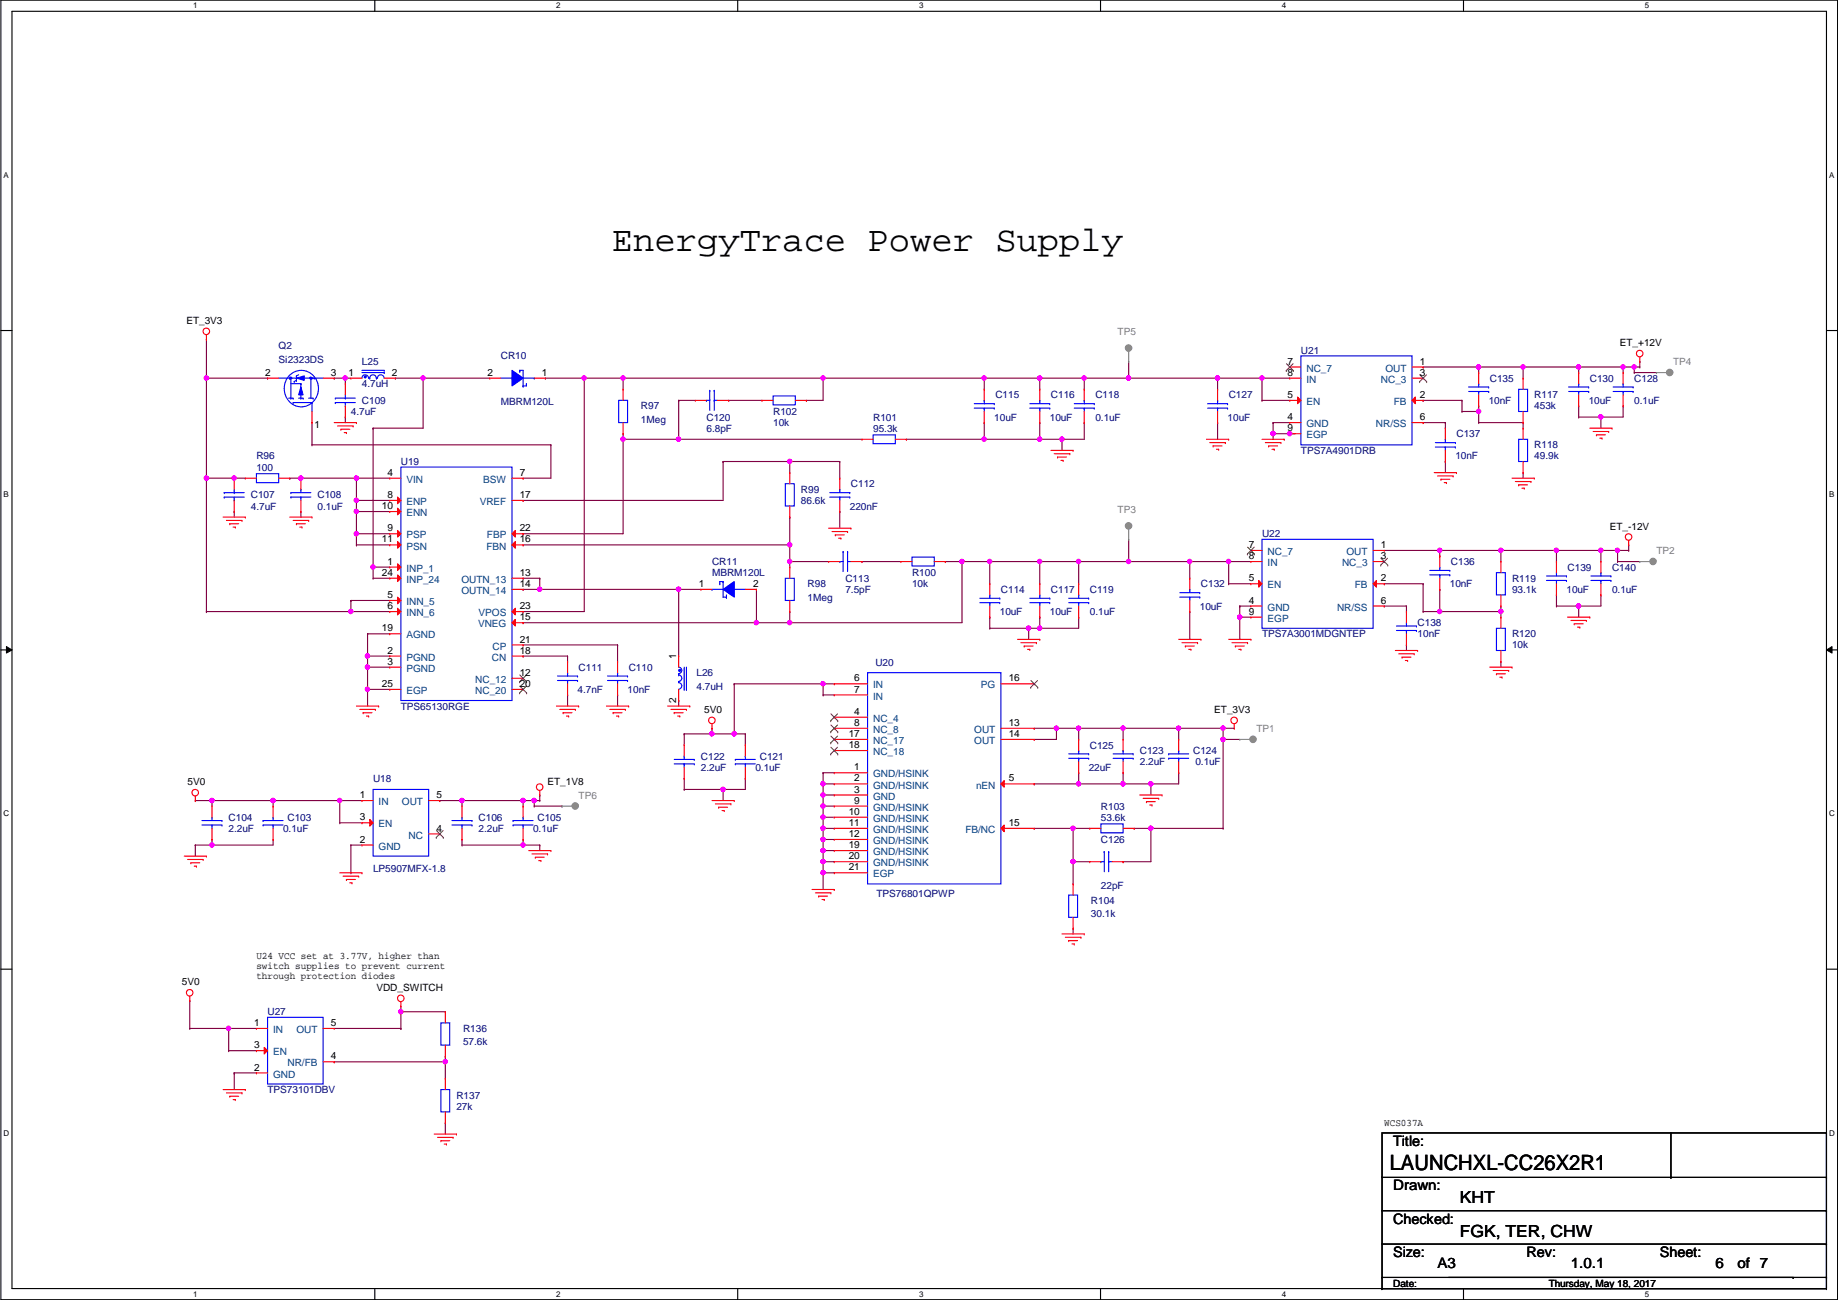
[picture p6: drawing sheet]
<svg xmlns="http://www.w3.org/2000/svg" width="420mm" height="297mm" viewBox="0 0 420 297" stroke-linecap="round" stroke-linejoin="round" font-family="sans-serif">
<defs><g id="words">
<text font-size="8.1" x="139.9" y="57.4">EnergyTrace Power Supply</text>
<text font-size="4.8" x="317.7" y="267.3">LAUNCHXL-CC26X2R1</text>
<g font-size="3.8">
<text x="333.7" y="275">KHT</text>
<text x="333.7" y="282.6">FGK, TER, CHW</text>
</g>
<g font-size="3.3">
<text x="318.5" y="261.8">Title:</text>
<text x="318.5" y="272">Drawn:</text>
<text x="318.5" y="279.6">Checked:</text>
<text x="318.5" y="287.2">Size:</text>
<text x="348.9" y="287.2">Rev:</text>
<text x="379.4" y="287.2">Sheet:</text>
<text x="328.6" y="289.8">A3</text>
<text x="359.1" y="289.8">1.0.1</text>
<text x="392.1" y="289.8">6</text>
<text x="397.2" y="289.8">of 7</text>
</g>
<g font-size="2.3">
<text x="42.6" y="74">ET_3V3</text>
<text x="294.3" y="83.3">7</text>
<text x="324.6" y="83.3">1</text>
<text x="370.3" y="79.1">ET_+12V</text>
<text x="60.7" y="85.9">2</text>
<text x="75.6" y="85.9">3</text>
<text x="79.7" y="85.9">1</text>
<text x="89.6" y="85.9">2</text>
<text x="111.5" y="85.9">2</text>
<text x="123.9" y="85.9">1</text>
<text x="294.3" y="85.9">8</text>
<text x="324.6" y="85.9">3</text>
<text x="294.3" y="90.9">5</text>
<text x="324.6" y="90.9">2</text>
<text x="71.9" y="97.9">1</text>
<text x="294.3" y="96">4</text>
<text x="294.3" y="98.6">9</text>
<text x="324.6" y="96">6</text>
<text x="88.6" y="113.8">8</text>
<text x="88.6" y="108.7">4</text>
<text x="118.8" y="108.7">7</text>
<text x="118.8" y="113.8">17</text>
<text x="87.3" y="116.3">10</text>
<text x="87.3" y="124">11</text>
<text x="88.6" y="121.4">9</text>
<text x="118.8" y="124">16</text>
<text x="118.8" y="121.4">22</text>
<text x="285.4" y="125.2">7</text>
<text x="315.7" y="125.2">1</text>
<text x="368" y="121">ET_-12V</text>
<text x="87.3" y="131.6">24</text>
<text x="88.6" y="129">1</text>
<text x="118.8" y="131.6">13</text>
<text x="285.4" y="127.8">8</text>
<text x="315.7" y="127.8">3</text>
<text x="88.6" y="136.7">5</text>
<text x="118.8" y="134.1">14</text>
<text x="159.7" y="134.1">1</text>
<text x="172.2" y="134.1">2</text>
<text x="285.4" y="137.9">4</text>
<text x="285.4" y="132.8">5</text>
<text x="315.7" y="137.9">6</text>
<text x="315.7" y="132.8">2</text>
<text x="88.6" y="139.2">6</text>
<text x="118.8" y="141.7">15</text>
<text x="118.8" y="139.2">23</text>
<text x="285.4" y="140.5">9</text>
<text x="87.3" y="144.3">19</text>
<text x="88.6" y="149.4">2</text>
<text x="118.8" y="149.4">18</text>
<text x="118.8" y="146.8">21</text>
<text x="88.6" y="151.9">3</text>
<text x="118.8" y="154.4">12</text>
<text x="154.6" y="150.7" transform="rotate(-90 154.6 150.7)">1</text>
<text x="195.3" y="155.7">6</text>
<text x="230.6" y="155.7">16</text>
<text x="87.3" y="157">25</text>
<text x="118.8" y="157">20</text>
<text x="154.6" y="160.6" transform="rotate(-90 154.6 160.6)">2</text>
<text x="195.3" y="158.2">7</text>
<text x="161" y="162.9">5V0</text>
<text x="195.3" y="163.3">4</text>
<text x="195.3" y="165.9">8</text>
<text x="230.6" y="165.9">13</text>
<text x="277.6" y="162.9">ET_3V3</text>
<text x="194" y="168.4">17</text>
<text x="194" y="170.9">18</text>
<text x="230.6" y="168.4">14</text>
<text x="42.9" y="179.4">5V0</text>
<text x="125.2" y="179.4">ET_1V8</text>
<text x="195.3" y="176">1</text>
<text x="195.3" y="178.6">2</text>
<text x="230.6" y="178.6">5</text>
<text x="82.2" y="182.4">1</text>
<text x="99.8" y="182.4">5</text>
<text x="195.3" y="181.1">3</text>
<text x="195.3" y="183.6">9</text>
<text x="82.2" y="187.5">3</text>
<text x="99.8" y="190">4</text>
<text x="194" y="186.2">10</text>
<text x="194" y="188.7">11</text>
<text x="194" y="191.3">12</text>
<text x="230.6" y="188.7">15</text>
<text x="82.2" y="192.5">2</text>
<text x="194" y="193.8">19</text>
<text x="194" y="196.3">20</text>
<text x="194" y="198.9">21</text>
<text x="58.6" y="219.1">U24 VCC set at 3.77V, higher than</text>
<text x="58.6" y="221.4">switch supplies to prevent current</text>
<text x="41.6" y="225.1">5V0</text>
<text x="58.6" y="223.6">through protection diodes</text>
<text x="86.1" y="226.4">VDD_SWITCH</text>
<text x="58.1" y="234.4">1</text>
<text x="58.1" y="239.5">3</text>
<text x="75.6" y="234.4">5</text>
<text x="58.1" y="244.6">2</text>
<text x="75.6" y="242.1">4</text>
<text x="316.4" y="257.2">WCS037A</text>
<text x="318.5" y="294">Date:</text>
<text x="354" y="294">Thursday, May 18, 2017</text>
</g>
<g font-size="2.3" fill="#808080">
<text x="255.5" y="76.5">TP5</text>
<text x="382.5" y="83.4">TP4</text>
<text x="255.5" y="117.2">TP3</text>
<text x="378.7" y="126.6">TP2</text>
<text x="287.2" y="167.2">TP1</text>
<text x="132.3" y="182.5">TP6</text>
</g>
<g font-size="2.3" fill="#000080">
<text x="63.7" y="82.9">Si2323DS</text>
<text x="63.7" y="79.8">Q2</text>
<text x="82.8" y="83.4">L25</text>
<text x="114.5" y="82.1">CR10</text>
<text x="297.4" y="80.9">U21</text>
<text x="82.8" y="88.5">4.7uH</text>
<text x="340.6" y="87.2">C135</text>
<text x="363.4" y="87.2">C130</text>
<text x="373.6" y="87.2">C128</text>
<text x="80.2" y="94.8">4.7uF</text>
<text x="82.8" y="92.3">C109</text>
<text x="114.5" y="92.5">MBRM120L</text>
<text x="146.5" y="93.6">R97</text>
<text x="176.7" y="94.8">R102</text>
<text x="227.5" y="91">C115</text>
<text x="240.2" y="91">C116</text>
<text x="250.4" y="91">C118</text>
<text x="280.9" y="91">C127</text>
<text x="340.3" y="92.3">10nF</text>
<text x="350.7" y="91">R117</text>
<text x="350.7" y="93.6">453k</text>
<text x="363.2" y="92.3">10uF</text>
<text x="373.6" y="92.3">0.1uF</text>
<text x="146.5" y="96.6">1Meg</text>
<text x="161.5" y="96.1">C120</text>
<text x="161.5" y="98.6">6.8pF</text>
<text x="176.7" y="97.4">10k</text>
<text x="199.6" y="96.1">R101</text>
<text x="199.6" y="98.6">95.3k</text>
<text x="227.3" y="96.1">10uF</text>
<text x="240" y="96.1">10uF</text>
<text x="250.4" y="96.1">0.1uF</text>
<text x="280.6" y="96.1">10uF</text>
<text x="332.9" y="99.9">C137</text>
<text x="58.6" y="105">R96</text>
<text x="58.6" y="107.5">100</text>
<text x="91.6" y="106.3">U19</text>
<text x="297.4" y="103.7">TPS7A4901DRB</text>
<text x="332.7" y="105">10nF</text>
<text x="350.7" y="102.4">R118</text>
<text x="350.7" y="105">49.9k</text>
<text x="57.4" y="113.9">C107</text>
<text x="72.6" y="113.9">C108</text>
<text x="183.1" y="112.6">R99</text>
<text x="194.5" y="111.3">C112</text>
<text x="57.4" y="116.4">4.7uF</text>
<text x="72.6" y="116.4">0.1uF</text>
<text x="183.1" y="115.1">86.6k</text>
<text x="194.3" y="116.4">220nF</text>
<text x="288.5" y="122.8">U22</text>
<text x="162.8" y="129.1">CR11</text>
<text x="162.8" y="131.7">MBRM120L</text>
<text x="208.5" y="131.7">R100</text>
<text x="331.7" y="129.1">C136</text>
<text x="358.3" y="130.4">C139</text>
<text x="368.5" y="130.4">C140</text>
<text x="184.6" y="134.2">R98</text>
<text x="184.6" y="137.2">1Meg</text>
<text x="193.2" y="132.9">C113</text>
<text x="193.2" y="135.5">7.5pF</text>
<text x="208.5" y="134.2">10k</text>
<text x="228.8" y="135.5">C114</text>
<text x="240.2" y="135.5">C117</text>
<text x="249.1" y="135.5">C119</text>
<text x="274.5" y="134.2">C132</text>
<text x="331.4" y="134.2">10nF</text>
<text x="345.6" y="132.9">R119</text>
<text x="345.6" y="135.5">93.1k</text>
<text x="358.1" y="135.5">10uF</text>
<text x="368.5" y="135.5">0.1uF</text>
<text x="228.5" y="140.5">10uF</text>
<text x="240" y="140.5">10uF</text>
<text x="249.1" y="140.5">0.1uF</text>
<text x="274.3" y="139.3">10uF</text>
<text x="324.1" y="143.1">C138</text>
<text x="288.5" y="145.6">TPS7A3001MDGNTEP</text>
<text x="324.1" y="145.6">10nF</text>
<text x="345.6" y="145.6">R120</text>
<text x="345.6" y="148.2">10k</text>
<text x="132.3" y="153.2">C111</text>
<text x="143.7" y="153.2">C110</text>
<text x="159.2" y="154.5">L26</text>
<text x="200.1" y="152.2">U20</text>
<text x="132" y="158.3">4.7nF</text>
<text x="143.5" y="158.3">10nF</text>
<text x="159.2" y="157.6">4.7uH</text>
<text x="91.6" y="162.1">TPS65130RGE</text>
<text x="160.2" y="173.6">C122</text>
<text x="173.7" y="173.6">C121</text>
<text x="249.1" y="171">C125</text>
<text x="260.6" y="172.3">C123</text>
<text x="272.7" y="172.3">C124</text>
<text x="85.3" y="178.6">U18</text>
<text x="160.2" y="176.1">2.2uF</text>
<text x="172.7" y="176.1">0.1uF</text>
<text x="248.9" y="176.1">22uF</text>
<text x="260.6" y="174.8">2.2uF</text>
<text x="273.3" y="174.8">0.1uF</text>
<text x="251.7" y="185">R103</text>
<text x="52.3" y="187.5">C104</text>
<text x="52.3" y="190.1">2.2uF</text>
<text x="64.7" y="190.1">0.1uF</text>
<text x="65.7" y="187.5">C103</text>
<text x="109.4" y="187.5">C106</text>
<text x="109.4" y="190.1">2.2uF</text>
<text x="121.9" y="190.1">0.1uF</text>
<text x="122.9" y="187.5">C105</text>
<text x="251.7" y="187.5">53.6k</text>
<text x="251.7" y="192.6">C126</text>
<text x="85.3" y="199.2">LP5907MFX-1.8</text>
<text x="251.7" y="203">22pF</text>
<text x="200.4" y="205.1">TPS76801QPWP</text>
<text x="249.4" y="206.6">R104</text>
<text x="249.4" y="209.6">30.1k</text>
<text x="61.2" y="232">U27</text>
<text x="105.9" y="235.8">R136</text>
<text x="105.9" y="238.8">57.6k</text>
<text x="61.2" y="249.8">TPS73101DBV</text>
<text x="104.3" y="251">R137</text>
<text x="104.3" y="253.6">27k</text>
</g>
<g font-size="2.3" fill="#004080">
<text x="298.7" y="84.9">NC_7</text>
<text x="298.7" y="87.5">IN</text>
<text x="315.7" y="87.5">NC_3</text>
<text x="316.7" y="84.9">OUT</text>
<text x="298.7" y="92.5">EN</text>
<text x="318.6" y="92.5">FB</text>
<text x="298.7" y="97.6">GND</text>
<text x="298.7" y="100.2">EGP</text>
<text x="314.5" y="97.6">NR/SS</text>
<text x="92.9" y="110.3">VIN</text>
<text x="110.4" y="110.3">BSW</text>
<text x="92.9" y="117.9">ENN</text>
<text x="92.9" y="115.4">ENP</text>
<text x="109.7" y="115.4">VREF</text>
<text x="92.9" y="125.6">PSN</text>
<text x="92.9" y="123">PSP</text>
<text x="111.2" y="125.6">FBN</text>
<text x="111.3" y="123">FBP</text>
<text x="92.9" y="130.6">INP_1</text>
<text x="289.8" y="126.8">NC_7</text>
<text x="289.8" y="129.4">IN</text>
<text x="306.8" y="129.4">NC_3</text>
<text x="307.8" y="126.8">OUT</text>
<text x="92.9" y="133.2">INP_24</text>
<text x="105.5" y="133.2">OUTN_13</text>
<text x="105.5" y="135.7">OUTN_14</text>
<text x="289.8" y="134.5">EN</text>
<text x="309.7" y="134.5">FB</text>
<text x="92.9" y="138.3">INN_5</text>
<text x="92.9" y="140.8">INN_6</text>
<text x="109.3" y="143.3">VNEG</text>
<text x="109.4" y="140.8">VPOS</text>
<text x="289.8" y="139.5">GND</text>
<text x="289.8" y="142.1">EGP</text>
<text x="305.6" y="139.5">NR/SS</text>
<text x="92.9" y="145.9">AGND</text>
<text x="112.6" y="148.4">CP</text>
<text x="92.9" y="151">PGND</text>
<text x="92.9" y="153.5">PGND</text>
<text x="112.5" y="151">CN</text>
<text x="92.9" y="158.6">EGP</text>
<text x="108.7" y="156">NC_12</text>
<text x="108.7" y="158.6">NC_20</text>
<text x="199.6" y="157.3">IN</text>
<text x="199.6" y="159.9">IN</text>
<text x="224.2" y="157.3">PG</text>
<text x="199.6" y="164.9">NC_4</text>
<text x="199.6" y="167.5">NC_8</text>
<text x="222.7" y="167.5">OUT</text>
<text x="199.6" y="170">NC_17</text>
<text x="199.6" y="172.6">NC_18</text>
<text x="222.7" y="170">OUT</text>
<text x="199.6" y="177.6">GND/HSINK</text>
<text x="86.6" y="184">IN</text>
<text x="91.9" y="184">OUT</text>
<text x="199.6" y="180.2">GND/HSINK</text>
<text x="199.6" y="182.7">GND</text>
<text x="199.6" y="185.3">GND/HSINK</text>
<text x="223.1" y="180.2">nEN</text>
<text x="86.6" y="189.1">EN</text>
<text x="93.4" y="191.6">NC</text>
<text x="199.6" y="187.8">GND/HSINK</text>
<text x="199.6" y="190.3">GND/HSINK</text>
<text x="220.7" y="190.3">FB/NC</text>
<text x="86.6" y="194.1">GND</text>
<text x="199.6" y="192.9">GND/HSINK</text>
<text x="199.6" y="195.4">GND/HSINK</text>
<text x="199.6" y="198">GND/HSINK</text>
<text x="199.6" y="200.5">EGP</text>
<text x="62.4" y="236.1">IN</text>
<text x="67.8" y="236.1">OUT</text>
<text x="62.4" y="241.1">EN</text>
<text x="65.7" y="243.7">NR/FB</text>
<text x="62.4" y="246.2">GND</text>
</g>
<g font-size="1.8">
<text x="44.2" y="1.9">1</text>
<text x="127.1" y="1.9">2</text>
<text x="210.1" y="1.9">3</text>
<text x="293" y="1.9">4</text>
<text x="376" y="1.9">5</text>
<text x=".8" y="40.6">A</text>
<text x="418.2" y="40.6">A</text>
<text x=".8" y="113.6">B</text>
<text x="418.2" y="113.6">B</text>
<text x=".8" y="186.6">C</text>
<text x="418.2" y="186.6">C</text>
<text x=".8" y="259.5">D</text>
<text x="418.2" y="259.5">D</text>
<text x="44.2" y="296.3">1</text>
<text x="127.1" y="296.3">2</text>
<text x="210.1" y="296.3">3</text>
<text x="293" y="296.3">4</text>
<text x="376" y="296.3">5</text>
</g>
</g></defs>
<path d="M.2 0h419.9v297h-419.9zM2.7 2.6h414.8v291.8h-414.8z" fill="none" stroke="#000" stroke-width=".25"/>
<g fill="#fff">
<path d="M44.2 .3h1v2h-1z"/>
<path d="M44.2 294.7h1v2h-1z"/>
</g>
<path d="M85.7 0v2.6M85.7 294.4v2.6" fill="none" stroke="#000" stroke-width=".25"/>
<g fill="#fff">
<path d="M127.1 .3h1v2h-1z"/>
<path d="M127.1 294.7h1v2h-1z"/>
</g>
<path d="M168.6 0v2.6M168.6 294.4v2.6" fill="none" stroke="#000" stroke-width=".25"/>
<g fill="#fff">
<path d="M210.1 .3h1v2h-1z"/>
<path d="M210.1 294.7h1v2h-1z"/>
</g>
<path d="M251.6 0v2.6M251.6 294.4v2.6" fill="none" stroke="#000" stroke-width=".25"/>
<g fill="#fff">
<path d="M293 .3h1v2h-1z"/>
<path d="M293 294.7h1v2h-1z"/>
</g>
<path d="M334.5 0v2.6M334.5 294.4v2.6" fill="none" stroke="#000" stroke-width=".25"/>
<g fill="#fff">
<path d="M376 .3h1v2h-1z"/>
<path d="M376 294.7h1v2h-1z"/>
<path d="M.8 39h1.2v2h-1.2z"/>
<path d="M418.2 39h1.1v2h-1.1z"/>
<path d="M.8 112h1.2v2h-1.2z"/>
<path d="M418.2 112h1.1v2h-1.1z"/>
</g>
<path d="M.2 75.5h2.5M417.5 75.5h2.6" fill="none" stroke="#000" stroke-width=".25"/>
<g fill="#fff">
<path d="M.8 185h1.3v1.9h-1.3z"/>
<path d="M418.2 185h1.2v1.9h-1.2z"/>
</g>
<path d="M.2 148.5h2.5M417.5 148.5h2.6" fill="none" stroke="#000" stroke-width=".25"/>
<path d="M1.5 147.7l1.2 .8-1.2 .7zM417.5 148.5l1.3-.8v1.5z" fill="#000"/>
<path d="M1.5 147.7l1.2 .8-1.2 .7zM417.5 148.5l1.3-.8v1.5z" fill="none" stroke="#000" stroke-width=".23"/>
<g fill="#fff">
<path d="M.8 257.9h1.3v2h-1.3z"/>
<path d="M418.2 257.9h1.2v2h-1.2z"/>
</g>
<path d="M.2 221.4h2.5M417.5 221.4h2.6" fill="none" stroke="#000" stroke-width=".25"/>
<path d="M44.7 182.9h.1M44.7 182.9h17.7M48.5 182.9h.1" fill="none" stroke="#800040" stroke-width=".25"/>
<circle cx="62.4" cy="182.9" r=".49" fill="#f0f"/>
<circle cx="62.4" cy="182.9" r=".49" fill="none" stroke="#f0f" stroke-width=".25"/>
<circle cx="48.4" cy="182.9" r=".49" fill="#f0f"/>
<circle cx="48.4" cy="182.9" r=".49" fill="none" stroke="#f0f" stroke-width=".25"/>
<path d="M44.7 193.1h.1M44.7 193.1v2.5M48.5 182.9h.1M48.5 191.8h.1M48.5 193.1h.1M48.5 182.9v1.3M48.5 191.8v1.3M62.4 182.9h.1M62.4 191.8h.1M62.4 182.9h15.3M62.4 182.9v1.3M62.4 191.8v1.3h-17.7" fill="none" stroke="#800040" stroke-width=".25"/>
<circle cx="48.4" cy="193.1" r=".49" fill="#f0f"/>
<circle cx="48.4" cy="193.1" r=".49" fill="none" stroke="#f0f" stroke-width=".25"/>
<path d="M77.7 188h.1M77.7 182.9h.1M77.7 188h5.1M77.7 182.9v5.1" fill="none" stroke="#800040" stroke-width=".25"/>
<circle cx="77.6" cy="182.9" r=".49" fill="#f0f"/>
<circle cx="77.6" cy="182.9" r=".49" fill="none" stroke="#f0f" stroke-width=".25"/>
<g fill="none" stroke="#800040" stroke-width=".25">
<path d="M77.7 182.9h.1M77.7 182.9h5.1M80.2 193.1h.1M80.2 199.4h.1M80.2 193.1h2.6M80.2 193.1v6.3M100.5 182.9h.1M100.5 182.9h21.6M105.6 182.9h.1M105.6 182.9v1.3M119.6 182.9h.1M119.6 182.9v1.3"/>
<path d="M122.1 182.9h.1M123.4 181.7h.1M123.4 181.7v1.2"/>
</g>
<circle cx="119.6" cy="182.9" r=".49" fill="#f0f"/>
<circle cx="119.6" cy="182.9" r=".49" fill="none" stroke="#f0f" stroke-width=".25"/>
<circle cx="105.6" cy="182.9" r=".49" fill="#f0f"/>
<circle cx="105.6" cy="182.9" r=".49" fill="none" stroke="#f0f" stroke-width=".25"/>
<path d="M105.6 191.8h.1M105.6 193.1h.1M105.6 193.1h17.8M105.6 191.8v1.3M119.6 193.1h.1M119.6 191.8h.1M119.6 191.8v1.3M123.4 193.1h.1M123.4 193.1v1.3" fill="none" stroke="#800040" stroke-width=".25"/>
<circle cx="119.6" cy="193.1" r=".49" fill="#f0f"/>
<circle cx="119.6" cy="193.1" r=".49" fill="none" stroke="#f0f" stroke-width=".25"/>
<path d="M53.5 116.9h.1M53.5 116.9v1.3M68.8 109.3h.1M68.8 109.3h12.7" fill="none" stroke="#800040" stroke-width=".25"/>
<circle cx="68.8" cy="109.2" r=".49" fill="#f0f"/>
<circle cx="68.8" cy="109.2" r=".49" fill="none" stroke="#f0f" stroke-width=".25"/>
<path d="M68.8 116.9h.1M68.8 116.9v1.3M81.5 116.9h.1M81.5 109.3h.1M81.5 116.9h7.6M81.5 109.3v5" fill="none" stroke="#800040" stroke-width=".25"/>
<circle cx="81.5" cy="114.3" r=".49" fill="#f0f"/>
<circle cx="81.5" cy="114.3" r=".49" fill="none" stroke="#f0f" stroke-width=".25"/>
<circle cx="81.5" cy="109.2" r=".49" fill="#f0f"/>
<circle cx="81.5" cy="109.2" r=".49" fill="none" stroke="#f0f" stroke-width=".25"/>
<path d="M53.5 109.3h.1M53.5 109.3h2.6M81.5 114.3h.1M81.5 114.3h7.6M81.5 114.3v2.6" fill="none" stroke="#800040" stroke-width=".25"/>
<circle cx="53.5" cy="109.2" r=".49" fill="#f0f"/>
<circle cx="53.5" cy="109.2" r=".49" fill="none" stroke="#f0f" stroke-width=".25"/>
<path d="M47.2 77.5h.1M47.2 77.5v8.9h14M61.2 86.4h.1M47.2 109.3h.1M47.2 109.3h6.3M66.2 109.3h.1M66.2 109.3h2.6" fill="none" stroke="#800040" stroke-width=".25"/>
<circle cx="47.2" cy="86.4" r=".49" fill="#f0f"/>
<circle cx="47.2" cy="86.4" r=".49" fill="none" stroke="#f0f" stroke-width=".25"/>
<g fill="none" stroke="#800040" stroke-width=".25">
<path d="M47.2 86.4h.1M47.2 86.4v22.9M71.3 96.6h.1M71.3 96.6v5M76.4 86.4h.1M76.4 86.4h2.5M78.9 95.3h.1M78.9 86.4h.1M78.9 86.4v1.3M78.9 95.3v1.3M71.3 101.6h.1M71.3 101.6h54.6"/>
<path d="M119.6 109.3h.1M125.9 101.6h.1M125.9 101.6v7.7h-6.3"/>
</g>
<circle cx="78.9" cy="86.4" r=".49" fill="#f0f"/>
<circle cx="78.9" cy="86.4" r=".49" fill="none" stroke="#f0f" stroke-width=".25"/>
<path d="M78.9 86.4h.1M78.9 86.4h1.3M90.4 86.4h.1M90.4 86.4h6.3M133.6 86.4h.1M133.6 86.4v53.3h-14M119.6 139.7h.1" fill="none" stroke="#800040" stroke-width=".25"/>
<circle cx="133.5" cy="86.4" r=".49" fill="#f0f"/>
<circle cx="133.5" cy="86.4" r=".49" fill="none" stroke="#f0f" stroke-width=".25"/>
<path d="M85.3 97.8h.1M85.3 97.8v31.8M124.7 86.4h.1M124.7 86.4h8.9M80.2 137.2h.1M80.2 137.2h8.9" fill="none" stroke="#800040" stroke-width=".25"/>
<circle cx="85.3" cy="129.6" r=".49" fill="#f0f"/>
<circle cx="85.3" cy="129.6" r=".49" fill="none" stroke="#f0f" stroke-width=".25"/>
<path d="M85.3 97.8h.1M96.7 86.4h.1M96.7 86.4v11.4h-11.4M96.7 86.4h15.3" fill="none" stroke="#800040" stroke-width=".25"/>
<circle cx="96.7" cy="86.4" r=".49" fill="#f0f"/>
<circle cx="96.7" cy="86.4" r=".49" fill="none" stroke="#f0f" stroke-width=".25"/>
<g fill="none" stroke="#800040" stroke-width=".25">
<path d="M80.2 139.7h.1M80.2 137.2h.1M80.2 139.7h8.9M80.2 137.2v2.5M85.3 132.1h.1M85.3 129.6h.1M85.3 132.1h3.8M85.3 129.6v2.5M84 144.8h.1M84 149.9h.1M84 144.8h5.1M84 144.8v7.6"/>
<path d="M84 149.9h5.1"/>
</g>
<circle cx="84" cy="152.4" r=".49" fill="#f0f"/>
<circle cx="84" cy="152.4" r=".49" fill="none" stroke="#f0f" stroke-width=".25"/>
<circle cx="84" cy="149.9" r=".49" fill="#f0f"/>
<circle cx="84" cy="149.9" r=".49" fill="none" stroke="#f0f" stroke-width=".25"/>
<path d="M84 152.4h.1M84 152.4h5.1M84 152.4v5.1" fill="none" stroke="#800040" stroke-width=".25"/>
<circle cx="84" cy="157.5" r=".49" fill="#f0f"/>
<circle cx="84" cy="157.5" r=".49" fill="none" stroke="#f0f" stroke-width=".25"/>
<g fill="none" stroke="#800040" stroke-width=".25">
<path d="M133.6 86.4h.1M133.6 86.4h8.8M142.4 86.4h.1M142.4 99.1h.1M142.4 86.4v2.5M142.4 99.1v1.3M119.6 122h.1M119.6 132.1h.1M119.6 134.7h.1M119.6 122h22.8M119.6 132.1h3.8M119.6 134.7h35.5"/>
<path d="M123.4 132.1h.1M123.4 134.7h.1M123.4 132.1v2.6M84 157.5h.1M84 157.5h5.1M84 157.5v3.8M119.6 147.4h.1M119.6 149.9h.1M119.6 147.4h21.6M119.6 149.9h10.1M129.7 149.9h.1M129.7 158.8h.1"/>
<path d="M129.7 149.9v1.3M129.7 158.8v2.5M141.2 147.4h.1M141.2 158.8h.1M141.2 147.4v3.8M141.2 158.8v2.5"/>
</g>
<circle cx="123.4" cy="134.6" r=".49" fill="#f0f"/>
<circle cx="123.4" cy="134.6" r=".49" fill="none" stroke="#f0f" stroke-width=".25"/>
<path d="M155.1 134.7h.1M155.1 134.7v15.2M155.1 134.7h5.1M155.1 160.1h.1M155.1 160.1v1.2" fill="none" stroke="#800040" stroke-width=".25"/>
<circle cx="155.1" cy="134.6" r=".49" fill="#f0f"/>
<circle cx="155.1" cy="134.6" r=".49" fill="none" stroke="#f0f" stroke-width=".25"/>
<path d="M172.9 134.7h.1M172.9 134.7v7.6h-53.3M119.6 142.3h.1" fill="none" stroke="#800040" stroke-width=".25"/>
<circle cx="172.9" cy="142.3" r=".49" fill="#f0f"/>
<circle cx="172.9" cy="142.3" r=".49" fill="none" stroke="#f0f" stroke-width=".25"/>
<path d="M119.6 124.5h.1M119.6 124.5h60.9" fill="none" stroke="#800040" stroke-width=".25"/>
<circle cx="180.5" cy="124.5" r=".49" fill="#f0f"/>
<circle cx="180.5" cy="124.5" r=".49" fill="none" stroke="#f0f" stroke-width=".25"/>
<path d="M119.6 114.3h.1M165.3 105.5h.1M165.3 105.5v8.8h-45.7M165.3 105.5h26.7M180.5 118.2h.1M180.5 105.5h.1M180.5 105.5v2.5M180.5 118.2v10.1M180.5 124.5h.1M180.5 139.7h.1M180.5 139.7v2.6h-7.6M172.9 142.3h.1" fill="none" stroke="#800040" stroke-width=".25"/>
<circle cx="180.5" cy="105.4" r=".49" fill="#f0f"/>
<circle cx="180.5" cy="105.4" r=".49" fill="none" stroke="#f0f" stroke-width=".25"/>
<path d="M192 105.5h.1M192 116.9h.1M192 105.5v3.8M192 116.9v3.8M180.5 128.3h.1M180.5 128.3h8.9" fill="none" stroke="#800040" stroke-width=".25"/>
<circle cx="180.5" cy="128.3" r=".49" fill="#f0f"/>
<circle cx="180.5" cy="128.3" r=".49" fill="none" stroke="#f0f" stroke-width=".25"/>
<path d="M180.5 128.3h.1M180.5 128.3v1.3M197.1 128.3h.1M197.1 128.3h8.8M180.5 142.3h.1M180.5 142.3h39.4" fill="none" stroke="#800040" stroke-width=".25"/>
<circle cx="180.5" cy="142.3" r=".49" fill="#f0f"/>
<circle cx="180.5" cy="142.3" r=".49" fill="none" stroke="#f0f" stroke-width=".25"/>
<path d="M219.9 128.3h.1M219.9 128.3v14" fill="none" stroke="#800040" stroke-width=".25"/>
<circle cx="219.9" cy="128.3" r=".49" fill="#f0f"/>
<circle cx="219.9" cy="128.3" r=".49" fill="none" stroke="#f0f" stroke-width=".25"/>
<path d="M142.4 86.4h.1M142.4 86.4h45.8M216.1 128.3h.1M216.1 128.3h10.2M219.9 128.3h.1" fill="none" stroke="#800040" stroke-width=".25"/>
<circle cx="142.4" cy="86.4" r=".49" fill="#f0f"/>
<circle cx="142.4" cy="86.4" r=".49" fill="none" stroke="#f0f" stroke-width=".25"/>
<path d="M225 96.6h.1M225 96.6v3.8M237.7 96.6h.1M237.7 96.6v3.8M247.9 96.6h.1M247.9 96.6v3.8M225 100.4h.1M225 100.4h17.8M237.7 100.4h.1" fill="none" stroke="#800040" stroke-width=".25"/>
<circle cx="242.7" cy="100.3" r=".49" fill="#f0f"/>
<circle cx="242.7" cy="100.3" r=".49" fill="none" stroke="#f0f" stroke-width=".25"/>
<circle cx="237.7" cy="100.3" r=".49" fill="#f0f"/>
<circle cx="237.7" cy="100.3" r=".49" fill="none" stroke="#f0f" stroke-width=".25"/>
<path d="M225 86.4h.1M225 86.4v2.5M225 86.4h22.9M237.7 86.4h.1M237.7 86.4v2.5M242.8 100.4h.1M242.8 100.4v2.5M242.8 100.4h5.1" fill="none" stroke="#800040" stroke-width=".25"/>
<circle cx="247.8" cy="86.4" r=".49" fill="#f0f"/>
<circle cx="247.8" cy="86.4" r=".49" fill="none" stroke="#f0f" stroke-width=".25"/>
<circle cx="237.7" cy="86.4" r=".49" fill="#f0f"/>
<circle cx="237.7" cy="86.4" r=".49" fill="none" stroke="#f0f" stroke-width=".25"/>
<path d="M247.9 86.4h.1M247.9 86.4v2.5M247.9 86.4h10.1M258 86.4h.1M246.6 128.3h.1M246.6 128.3v5.1" fill="none" stroke="#800040" stroke-width=".25"/>
<circle cx="246.6" cy="128.3" r=".49" fill="#f0f"/>
<circle cx="246.6" cy="128.3" r=".49" fill="none" stroke="#f0f" stroke-width=".25"/>
<path d="M237.7 128.3h.1M237.7 128.3v5.1M246.6 128.3h11.4M258 128.3h.1" fill="none" stroke="#800040" stroke-width=".25"/>
<circle cx="237.7" cy="128.3" r=".49" fill="#f0f"/>
<circle cx="237.7" cy="128.3" r=".49" fill="none" stroke="#f0f" stroke-width=".25"/>
<path d="M226.3 128.3h.1M226.3 128.3v5.1M237.7 128.3h.1M237.7 128.3h8.9" fill="none" stroke="#800040" stroke-width=".25"/>
<circle cx="226.2" cy="128.3" r=".49" fill="#f0f"/>
<circle cx="226.2" cy="128.3" r=".49" fill="none" stroke="#f0f" stroke-width=".25"/>
<path d="M226.3 128.3h.1M226.3 128.3h11.4M226.3 141h.1M226.3 143.6h.1M226.3 141v2.6M226.3 143.6h8.9" fill="none" stroke="#800040" stroke-width=".25"/>
<circle cx="235.1" cy="143.5" r=".49" fill="#f0f"/>
<circle cx="235.1" cy="143.5" r=".49" fill="none" stroke="#f0f" stroke-width=".25"/>
<path d="M237.7 141h.1M237.7 143.6h.1M237.7 141v2.6M246.6 141h.1M246.6 141v2.6h-8.9" fill="none" stroke="#800040" stroke-width=".25"/>
<circle cx="237.7" cy="143.5" r=".49" fill="#f0f"/>
<circle cx="237.7" cy="143.5" r=".49" fill="none" stroke="#f0f" stroke-width=".25"/>
<path d="M207.2 100.4h.1M207.2 100.4h17.8M235.2 143.6h.1M235.2 143.6v2.5M235.2 143.6h2.5" fill="none" stroke="#800040" stroke-width=".25"/>
<circle cx="225" cy="100.3" r=".49" fill="#f0f"/>
<circle cx="225" cy="100.3" r=".49" fill="none" stroke="#f0f" stroke-width=".25"/>
<path d="M142.4 100.4h.1M142.4 100.4h12.7M142.4 100.4v21.6" fill="none" stroke="#800040" stroke-width=".25"/>
<circle cx="142.4" cy="100.3" r=".49" fill="#f0f"/>
<circle cx="142.4" cy="100.3" r=".49" fill="none" stroke="#f0f" stroke-width=".25"/>
<path d="M155.1 91.5h.1M155.1 91.5h3.9M155.1 91.5v8.9M166.6 91.5h.1M166.6 91.5h7.6M155.1 100.4h.1M155.1 100.4h42" fill="none" stroke="#800040" stroke-width=".25"/>
<circle cx="155.1" cy="100.3" r=".49" fill="#f0f"/>
<circle cx="155.1" cy="100.3" r=".49" fill="none" stroke="#f0f" stroke-width=".25"/>
<path d="M184.4 91.5h.1M188.2 86.4h.1M188.2 86.4v5.1h-3.8M188.2 86.4h36.8" fill="none" stroke="#800040" stroke-width=".25"/>
<circle cx="225" cy="86.4" r=".49" fill="#f0f"/>
<circle cx="225" cy="86.4" r=".49" fill="none" stroke="#f0f" stroke-width=".25"/>
<circle cx="188.1" cy="86.4" r=".49" fill="#f0f"/>
<circle cx="188.1" cy="86.4" r=".49" fill="none" stroke="#f0f" stroke-width=".25"/>
<path d="M188.2 176.6h.1M188.2 176.6v2.5" fill="none" stroke="#800040" stroke-width=".25"/>
<circle cx="188.1" cy="179.1" r=".49" fill="#f0f"/>
<circle cx="188.1" cy="179.1" r=".49" fill="none" stroke="#f0f" stroke-width=".25"/>
<path d="M188.2 176.6h.1M188.2 179.1h.1M188.2 176.6h2.5M188.2 179.1h2.5M188.2 179.1v2.6" fill="none" stroke="#800040" stroke-width=".25"/>
<circle cx="188.1" cy="181.6" r=".49" fill="#f0f"/>
<circle cx="188.1" cy="181.6" r=".49" fill="none" stroke="#f0f" stroke-width=".25"/>
<path d="M188.2 181.7h.1M188.2 184.2h.1M188.2 181.7h2.5M188.2 181.7v5M188.2 184.2h2.5" fill="none" stroke="#800040" stroke-width=".25"/>
<circle cx="188.1" cy="184.2" r=".49" fill="#f0f"/>
<circle cx="188.1" cy="184.2" r=".49" fill="none" stroke="#f0f" stroke-width=".25"/>
<path d="M188.2 186.7h.1M188.2 186.7h2.5M188.2 186.7v2.6" fill="none" stroke="#800040" stroke-width=".25"/>
<circle cx="188.1" cy="189.2" r=".49" fill="#f0f"/>
<circle cx="188.1" cy="189.2" r=".49" fill="none" stroke="#f0f" stroke-width=".25"/>
<circle cx="188.1" cy="186.7" r=".49" fill="#f0f"/>
<circle cx="188.1" cy="186.7" r=".49" fill="none" stroke="#f0f" stroke-width=".25"/>
<path d="M188.2 189.3h.1M188.2 189.3h2.5M188.2 189.3v2.5" fill="none" stroke="#800040" stroke-width=".25"/>
<circle cx="188.1" cy="191.8" r=".49" fill="#f0f"/>
<circle cx="188.1" cy="191.8" r=".49" fill="none" stroke="#f0f" stroke-width=".25"/>
<path d="M188.2 191.8h.1M188.2 194.4h.1M188.2 191.8h2.5M188.2 191.8v2.6M188.2 194.4h2.5" fill="none" stroke="#800040" stroke-width=".25"/>
<circle cx="188.1" cy="194.3" r=".49" fill="#f0f"/>
<circle cx="188.1" cy="194.3" r=".49" fill="none" stroke="#f0f" stroke-width=".25"/>
<path d="M188.2 194.4h.1M188.2 196.9h.1M188.2 194.4v5M188.2 196.9h2.5" fill="none" stroke="#800040" stroke-width=".25"/>
<circle cx="188.1" cy="199.4" r=".49" fill="#f0f"/>
<circle cx="188.1" cy="199.4" r=".49" fill="none" stroke="#f0f" stroke-width=".25"/>
<circle cx="188.1" cy="196.9" r=".49" fill="#f0f"/>
<circle cx="188.1" cy="196.9" r=".49" fill="none" stroke="#f0f" stroke-width=".25"/>
<path d="M156.4 167.7h.1M156.4 167.7v2.5M156.4 167.7h6.4M188.2 199.4h.1M188.2 199.4h2.5M188.2 199.4v3.8" fill="none" stroke="#800040" stroke-width=".25"/>
<circle cx="162.7" cy="167.7" r=".49" fill="#f0f"/>
<circle cx="162.7" cy="167.7" r=".49" fill="none" stroke="#f0f" stroke-width=".25"/>
<path d="M167.8 156.3h.1M167.8 156.3h20.4M170.4 167.7h.1M170.4 167.7v2.5" fill="none" stroke="#800040" stroke-width=".25"/>
<circle cx="188.1" cy="156.2" r=".49" fill="#f0f"/>
<circle cx="188.1" cy="156.2" r=".49" fill="none" stroke="#f0f" stroke-width=".25"/>
<path d="M167.8 156.3h.1M167.8 156.3v11.4M167.8 167.7h.1M167.8 167.7h2.6" fill="none" stroke="#800040" stroke-width=".25"/>
<circle cx="167.8" cy="167.7" r=".49" fill="#f0f"/>
<circle cx="167.8" cy="167.7" r=".49" fill="none" stroke="#f0f" stroke-width=".25"/>
<path d="M188.2 158.8h.1M188.2 156.3h.1M188.2 158.8h2.5M188.2 156.3v2.5M188.2 156.3h2.5M170.4 177.8h.1M170.4 177.8v2.6M156.4 180.4h.1M156.4 180.4h8.9" fill="none" stroke="#800040" stroke-width=".25"/>
<circle cx="165.3" cy="180.4" r=".49" fill="#f0f"/>
<circle cx="165.3" cy="180.4" r=".49" fill="none" stroke="#f0f" stroke-width=".25"/>
<path d="M156.4 177.8h.1M156.4 177.8v2.6M162.8 166.4h.1M162.8 167.7h.1M162.8 166.4v1.3M162.8 167.7h5M236.4 166.4h.1M236.4 166.4h5.1M165.3 180.4h.1M165.3 180.4v2.5M165.3 180.4h5.1" fill="none" stroke="#800040" stroke-width=".25"/>
<circle cx="241.5" cy="166.4" r=".49" fill="#f0f"/>
<circle cx="241.5" cy="166.4" r=".49" fill="none" stroke="#f0f" stroke-width=".25"/>
<path d="M236.4 169h.1M241.5 166.4h.1M241.5 166.4v2.6h-5.1M241.5 166.4h15.2M246.6 166.4h.1M246.6 166.4v2.6" fill="none" stroke="#800040" stroke-width=".25"/>
<circle cx="246.6" cy="166.4" r=".49" fill="#f0f"/>
<circle cx="246.6" cy="166.4" r=".49" fill="none" stroke="#f0f" stroke-width=".25"/>
<path d="M256.7 166.4h.1M256.7 166.4v2.6M256.7 166.4h12.7" fill="none" stroke="#800040" stroke-width=".25"/>
<circle cx="269.4" cy="166.4" r=".49" fill="#f0f"/>
<circle cx="269.4" cy="166.4" r=".49" fill="none" stroke="#f0f" stroke-width=".25"/>
<circle cx="256.7" cy="166.4" r=".49" fill="#f0f"/>
<circle cx="256.7" cy="166.4" r=".49" fill="none" stroke="#f0f" stroke-width=".25"/>
<path d="M246.6 176.6h.1M246.6 179.1h.1M246.6 176.6v2.5M256.7 176.6h.1M256.7 176.6v2.5h-10.1M269.4 176.6h.1M269.4 176.6v2.5" fill="none" stroke="#800040" stroke-width=".25"/>
<circle cx="256.7" cy="179.1" r=".49" fill="#f0f"/>
<circle cx="256.7" cy="179.1" r=".49" fill="none" stroke="#f0f" stroke-width=".25"/>
<path d="M256.7 179.1h.1M256.7 179.1h6.4M269.4 166.4h.1M269.4 166.4v2.6M269.4 166.4h10.2" fill="none" stroke="#800040" stroke-width=".25"/>
<circle cx="279.6" cy="166.4" r=".49" fill="#f0f"/>
<circle cx="279.6" cy="166.4" r=".49" fill="none" stroke="#f0f" stroke-width=".25"/>
<path d="M263.1 179.1h.1M263.1 179.1v2.6M263.1 179.1h6.3" fill="none" stroke="#800040" stroke-width=".25"/>
<circle cx="263.1" cy="179.1" r=".49" fill="#f0f"/>
<circle cx="263.1" cy="179.1" r=".49" fill="none" stroke="#f0f" stroke-width=".25"/>
<path d="M236.4 179.1h.1M236.4 179.1h10.2" fill="none" stroke="#800040" stroke-width=".25"/>
<circle cx="246.6" cy="179.1" r=".49" fill="#f0f"/>
<circle cx="246.6" cy="179.1" r=".49" fill="none" stroke="#f0f" stroke-width=".25"/>
<path d="M236.4 189.3h.1M236.4 189.3h8.9" fill="none" stroke="#800040" stroke-width=".25"/>
<circle cx="245.3" cy="189.2" r=".49" fill="#f0f"/>
<circle cx="245.3" cy="189.2" r=".49" fill="none" stroke="#f0f" stroke-width=".25"/>
<path d="M245.3 196.9h.1M245.3 189.3h.1M245.3 196.9h3.8M245.3 189.3v7.6" fill="none" stroke="#800040" stroke-width=".25"/>
<circle cx="245.3" cy="196.9" r=".49" fill="#f0f"/>
<circle cx="245.3" cy="196.9" r=".49" fill="none" stroke="#f0f" stroke-width=".25"/>
<path d="M245.3 189.3h.1M245.3 189.3h3.8M256.7 196.9h.1M259.3 189.3h.1M259.3 189.3h20.3M263.1 189.3h.1M263.1 189.3v7.6h-6.4" fill="none" stroke="#800040" stroke-width=".25"/>
<circle cx="263.1" cy="189.2" r=".49" fill="#f0f"/>
<circle cx="263.1" cy="189.2" r=".49" fill="none" stroke="#f0f" stroke-width=".25"/>
<g fill="none" stroke="#800040" stroke-width=".25">
<path d="M288.5 91.5h.1M288.5 86.4h.1M288.5 91.5h6.3M288.5 86.4v5.1M288.5 86.4h6.3M81.5 109.3h.1M81.5 109.3h7.6M279.6 169h.1M279.6 166.4h.1M279.6 166.4v2.6M279.6 166.4h2.5M245.3 212.1h.1"/>
<path d="M245.3 212.1v1.3"/>
</g>
<circle cx="288.5" cy="86.4" r=".49" fill="#f0f"/>
<circle cx="288.5" cy="86.4" r=".49" fill="none" stroke="#f0f" stroke-width=".25"/>
<path d="M278.3 96.6h.1M278.3 86.4h.1M278.3 86.4v2.5M278.3 96.6v3.8M278.3 86.4h10.2M291 99.1h.1M291 99.1h3.8" fill="none" stroke="#800040" stroke-width=".25"/>
<circle cx="291" cy="99.1" r=".49" fill="#f0f"/>
<circle cx="291" cy="99.1" r=".49" fill="none" stroke="#f0f" stroke-width=".25"/>
<path d="M291 99.1h.1M291 99.1v1.3M294.8 99.1h.1M294.8 99.1h1.3" fill="none" stroke="#800040" stroke-width=".25"/>
<circle cx="294.8" cy="99.1" r=".49" fill="#f0f"/>
<circle cx="294.8" cy="99.1" r=".49" fill="none" stroke="#f0f" stroke-width=".25"/>
<path d="M291 96.6h.1M291 96.6h3.8M291 96.6v2.5M325.3 83.9h.1M325.3 83.9h22.9M338 83.9h.1M338 83.9v1.2M371 83.9h.1M371 83.9v1.2" fill="none" stroke="#800040" stroke-width=".25"/>
<circle cx="348.2" cy="83.8" r=".49" fill="#f0f"/>
<circle cx="348.2" cy="83.8" r=".49" fill="none" stroke="#f0f" stroke-width=".25"/>
<circle cx="338" cy="83.8" r=".49" fill="#f0f"/>
<circle cx="338" cy="83.8" r=".49" fill="none" stroke="#f0f" stroke-width=".25"/>
<path d="M360.9 83.9h.1M360.9 83.9v1.2M360.9 83.9h10.1" fill="none" stroke="#800040" stroke-width=".25"/>
<circle cx="371" cy="83.8" r=".49" fill="#f0f"/>
<circle cx="371" cy="83.8" r=".49" fill="none" stroke="#f0f" stroke-width=".25"/>
<circle cx="360.9" cy="83.8" r=".49" fill="#f0f"/>
<circle cx="360.9" cy="83.8" r=".49" fill="none" stroke="#f0f" stroke-width=".25"/>
<path d="M325.3 91.5h.1M325.3 91.5h8.9M334.2 91.5h.1M334.2 94h.1M334.2 91.5v2.5M338 92.8h.1M338 92.8v1.2h-3.8M366 95.3h.1M371 92.8h.1M371 92.8v2.5h-5" fill="none" stroke="#800040" stroke-width=".25"/>
<circle cx="365.9" cy="95.3" r=".49" fill="#f0f"/>
<circle cx="365.9" cy="95.3" r=".49" fill="none" stroke="#f0f" stroke-width=".25"/>
<g fill="none" stroke="#800040" stroke-width=".25">
<path d="M325.3 96.6h.1M325.3 96.6h5.1M330.4 96.6h.1M330.4 96.6v1.2M338 94h.1M338 94v2.6M348.2 83.9h.1M348.2 83.9v2.5M348.2 83.9h12.7M360.9 92.8h.1M360.9 95.3h.1M360.9 92.8v2.5"/>
<path d="M360.9 95.3h5.1M366 95.3h.1M366 95.3v2.5M330.4 105.5h.1M330.4 105.5v2.5"/>
</g>
<circle cx="338" cy="94" r=".49" fill="#f0f"/>
<circle cx="338" cy="94" r=".49" fill="none" stroke="#f0f" stroke-width=".25"/>
<path d="M338 96.6h.1M338 96.6h10.2M348.2 96.6h.1M348.2 96.6v1.2M348.2 108h.1M348.2 108v1.3M280.9 133.4h.1M280.9 128.3h.1M280.9 133.4h5.1M280.9 128.3v5.1" fill="none" stroke="#800040" stroke-width=".25"/>
<circle cx="280.8" cy="128.3" r=".49" fill="#f0f"/>
<circle cx="280.8" cy="128.3" r=".49" fill="none" stroke="#f0f" stroke-width=".25"/>
<path d="M280.9 128.3h.1M280.9 128.3h5.1M283.4 138.5h.1M283.4 138.5v2.5M283.4 138.5h2.6M283.4 141h.1M283.4 141h2.6" fill="none" stroke="#800040" stroke-width=".25"/>
<circle cx="283.4" cy="141" r=".49" fill="#f0f"/>
<circle cx="283.4" cy="141" r=".49" fill="none" stroke="#f0f" stroke-width=".25"/>
<g fill="none" stroke="#800040" stroke-width=".25">
<path d="M272 128.3h.1M272 139.7h.1M272 128.3v3.8M272 139.7v6.4M272 128.3h8.9M316.4 138.5h.1M316.4 138.5h5.1M316.4 125.8h12.7M321.5 138.5h.1M321.5 138.5v1.2M329.1 125.8h.1M283.4 141h.1"/>
<path d="M283.4 141v5.1M321.5 147.4h.1M321.5 147.4v1.2"/>
</g>
<circle cx="329.1" cy="125.7" r=".49" fill="#f0f"/>
<circle cx="329.1" cy="125.7" r=".49" fill="none" stroke="#f0f" stroke-width=".25"/>
<path d="M316.4 133.4h.1M316.4 133.4h8.9M325.3 133.4h.1M325.3 139.7h.1M325.3 133.4v6.3M325.3 139.7h3.8" fill="none" stroke="#800040" stroke-width=".25"/>
<circle cx="329.1" cy="139.7" r=".49" fill="#f0f"/>
<circle cx="329.1" cy="139.7" r=".49" fill="none" stroke="#f0f" stroke-width=".25"/>
<path d="M329.1 134.7h.1M329.1 139.7h.1M329.1 134.7v5M329.1 139.7h14M343.1 139.7h.1M343.1 139.7v1.3" fill="none" stroke="#800040" stroke-width=".25"/>
<circle cx="343.1" cy="139.7" r=".49" fill="#f0f"/>
<circle cx="343.1" cy="139.7" r=".49" fill="none" stroke="#f0f" stroke-width=".25"/>
<path d="M329.1 125.8h.1M329.1 125.8h26.7M343.1 138.5h.1M343.1 125.8h.1M343.1 125.8v2.5M343.1 138.5v1.2M343.1 151.2h.1M343.1 151.2v1.2" fill="none" stroke="#800040" stroke-width=".25"/>
<circle cx="355.8" cy="125.7" r=".49" fill="#f0f"/>
<circle cx="355.8" cy="125.7" r=".49" fill="none" stroke="#f0f" stroke-width=".25"/>
<circle cx="343.1" cy="125.7" r=".49" fill="#f0f"/>
<circle cx="343.1" cy="125.7" r=".49" fill="none" stroke="#f0f" stroke-width=".25"/>
<path d="M366 125.8h.1M366 125.8v2.5" fill="none" stroke="#800040" stroke-width=".25"/>
<circle cx="365.9" cy="125.7" r=".49" fill="#f0f"/>
<circle cx="365.9" cy="125.7" r=".49" fill="none" stroke="#f0f" stroke-width=".25"/>
<path d="M355.8 125.8h.1M355.8 125.8v2.5M355.8 125.8h10.2M360.9 138.5h.1M360.9 138.5v2.5M366 135.9h.1M366 135.9v2.6h-5.1" fill="none" stroke="#800040" stroke-width=".25"/>
<circle cx="360.9" cy="138.4" r=".49" fill="#f0f"/>
<circle cx="360.9" cy="138.4" r=".49" fill="none" stroke="#f0f" stroke-width=".25"/>
<g fill="none" stroke="#800040" stroke-width=".25">
<path d="M371 83.9h2.6M373.6 83.9h.1M374.9 82.6h.1M374.9 82.6v1.3M81.5 124.5h.1M81.5 122v2.5M81.5 124.5h7.6M355.8 138.5h.1M355.8 135.9h.1M355.8 138.5h5.1M355.8 135.9v2.6M366 125.8h3.8"/>
<path d="M369.8 125.8h.1M372.3 124.5h.1M372.3 124.5v1.3M279.6 169h.1M279.6 169h3.8M279.6 169v20.3M279.6 189.3h.1"/>
</g>
<circle cx="279.6" cy="168.9" r=".49" fill="#f0f"/>
<circle cx="279.6" cy="168.9" r=".49" fill="none" stroke="#f0f" stroke-width=".25"/>
<path d="M369.8 128.3h.1M369.8 125.8h.1M369.8 128.3h5.1M369.8 125.8v2.5M369.8 125.8h2.5M372.3 125.8h.1" fill="none" stroke="#800040" stroke-width=".25"/>
<circle cx="369.7" cy="125.7" r=".49" fill="#f0f"/>
<circle cx="369.7" cy="125.7" r=".49" fill="none" stroke="#f0f" stroke-width=".25"/>
<path d="M258 128.3h.1M258 123.2v5.1M258 128.3h14M272 128.3h.1" fill="none" stroke="#800040" stroke-width=".25"/>
<circle cx="258" cy="128.3" r=".49" fill="#f0f"/>
<circle cx="258" cy="128.3" r=".49" fill="none" stroke="#f0f" stroke-width=".25"/>
<circle cx="272" cy="128.3" r=".49" fill="#f0f"/>
<circle cx="272" cy="128.3" r=".49" fill="none" stroke="#f0f" stroke-width=".25"/>
<path d="M373.6 85.1h.1M373.6 83.9h.1M373.6 85.1h5.1M373.6 83.9v1.2" fill="none" stroke="#800040" stroke-width=".25"/>
<circle cx="373.6" cy="83.8" r=".49" fill="#f0f"/>
<circle cx="373.6" cy="83.8" r=".49" fill="none" stroke="#f0f" stroke-width=".25"/>
<path d="M258 86.4h.1M258 82.6v3.8M258 86.4h20.3M278.3 86.4h.1M373.6 83.9h1.3M374.9 83.9h.1" fill="none" stroke="#800040" stroke-width=".25"/>
<circle cx="258" cy="86.4" r=".49" fill="#f0f"/>
<circle cx="258" cy="86.4" r=".49" fill="none" stroke="#f0f" stroke-width=".25"/>
<circle cx="278.3" cy="86.4" r=".49" fill="#f0f"/>
<circle cx="278.3" cy="86.4" r=".49" fill="none" stroke="#f0f" stroke-width=".25"/>
<path d="M122.1 184.2h.1M122.1 182.9v1.3" fill="none" stroke="#800040" stroke-width=".25"/>
<circle cx="122.1" cy="182.9" r=".49" fill="#f0f"/>
<circle cx="122.1" cy="182.9" r=".49" fill="none" stroke="#f0f" stroke-width=".25"/>
<path d="M47.2 139.7h.1M47.2 139.7h33M122.1 182.9h1.3M122.1 184.2h6.4M123.4 182.9h.1M128.5 184.2h.1M245.3 196.9h.1M245.3 196.9v5.1" fill="none" stroke="#800040" stroke-width=".25"/>
<circle cx="80.2" cy="139.7" r=".49" fill="#f0f"/>
<circle cx="80.2" cy="139.7" r=".49" fill="none" stroke="#f0f" stroke-width=".25"/>
<path d="M81.5 116.9h.1M81.5 116.9v5.1" fill="none" stroke="#800040" stroke-width=".25"/>
<circle cx="81.5" cy="116.9" r=".49" fill="#f0f"/>
<circle cx="81.5" cy="116.9" r=".49" fill="none" stroke="#f0f" stroke-width=".25"/>
<path d="M47.2 109.3v30.4M47.2 139.7h.1" fill="none" stroke="#800040" stroke-width=".25"/>
<circle cx="47.2" cy="109.2" r=".49" fill="#f0f"/>
<circle cx="47.2" cy="109.2" r=".49" fill="none" stroke="#f0f" stroke-width=".25"/>
<path d="M43.4 228.6h.1M43.4 235h.1M43.4 228.6v6.4M43.4 235h15.2M52.3 235h.1M52.3 235v5.1M52.3 240.1h.1M52.3 240.1h6.3" fill="none" stroke="#800040" stroke-width=".25"/>
<circle cx="52.2" cy="235" r=".49" fill="#f0f"/>
<circle cx="52.2" cy="235" r=".49" fill="none" stroke="#f0f" stroke-width=".25"/>
<path d="M53.5 245.2h.1M53.5 245.2h5.1M53.5 245.2v3.8M76.4 242.6h.1M76.4 242.6h25.4M101.8 242.6h.1M101.8 242.6v3.8" fill="none" stroke="#800040" stroke-width=".25"/>
<circle cx="101.8" cy="242.6" r=".49" fill="#f0f"/>
<circle cx="101.8" cy="242.6" r=".49" fill="none" stroke="#f0f" stroke-width=".25"/>
<path d="M81.5 122h.1M81.5 122h7.6M101.8 256.6h.1M101.8 256.6v2.5" fill="none" stroke="#800040" stroke-width=".25"/>
<circle cx="81.5" cy="121.9" r=".49" fill="#f0f"/>
<circle cx="81.5" cy="121.9" r=".49" fill="none" stroke="#f0f" stroke-width=".25"/>
<path d="M85.3 129.6h.1M85.3 129.6h3.8M329.1 127h.1M329.1 125.8v1.2M76.4 235h15.2M91.6 235h.1M91.6 231.2h.1M91.6 229.9v1.3M101.8 241.3h.1M101.8 241.3v1.3" fill="none" stroke="#800040" stroke-width=".25"/>
<circle cx="91.6" cy="231.2" r=".49" fill="#f0f"/>
<circle cx="91.6" cy="231.2" r=".49" fill="none" stroke="#f0f" stroke-width=".25"/>
<path d="M91.6 231.2h.1M91.6 235h.1M91.6 231.2h10.2M91.6 231.2v3.8" fill="none" stroke="#800040" stroke-width=".25"/>
<g fill="none" stroke="#f00" stroke-width=".25">
<path d="M47.2 77.5h.1M47.2 76.5v1M76.4 96.6h5.1M77.2 97.3h3.5M77.9 98.1h.1M77.9 98.1h2.1M78.7 98.8h.5M79.2 98.8h.1M80.7 97.3h.1M81.5 96.6h.1M363.4 97.8h5.1M364.2 98.6h3.5"/>
<path d="M364.9 99.4h.1M364.9 99.4h2.1M367.7 98.6h.1M368.5 97.8h.1M374.9 82.6h.1M374.9 81.6v1M51 118.2h5.1M51.8 118.9h3.5M52.5 119.7h.1M52.5 119.7h2.1M55.3 118.9h.1M56.1 118.2h.1"/>
<path d="M66.2 118.2h5.1M67 118.9h3.6M67.8 119.7h.1M67.8 119.7h2M70.6 118.9h.1M71.3 118.2h.1M240.2 102.9h5.1M241 103.7h3.5M241.8 104.4h.1M241.8 104.4h2M242.5 105.2h.5M243 105.2h.1"/>
<path d="M244.5 103.7h.1M245.3 102.9h.1M275.8 100.4h5.1M276.6 101.1h3.5M277.3 101.9h.1M277.3 101.9h2M278.1 102.7h.5M278.6 102.7h.1M280.1 101.1h.1M280.9 100.4h.1M288.5 100.4h5.1M289.3 101.1h3.5"/>
<path d="M290 101.9h.1M290 101.9h2M290.8 102.7h.5M291.3 102.7h.1M292.8 101.1h.1M293.6 100.4h.1M327.9 108h5M328.6 108.8h3.6M329.4 109.5h.1M329.4 109.5h2M330.1 110.3h.6M330.7 110.3h.1"/>
<path d="M332.2 108.8h.1M332.9 108h.1M345.6 109.3h5.1M346.4 110h3.6M347.2 110.8h.1M347.2 110.8h2M347.9 111.5h.5M348.4 111.5h.1M350 110h.1M350.7 109.3h.1M365.7 100.1h.5M366.2 100.1h.1"/>
<path d="M53.3 120.4h.5M53.8 120.4h.1M68.5 120.4h.5M69 120.4h.1M189.4 128.3h.1M189.4 120.7h5.1M189.4 128.3h2.6M190.2 121.5h3.5M191 122.2h.1M191 122.2h2M191.7 123h.5M192.2 123h.1"/>
<path d="M193.7 121.5h.1M194.5 120.7h.1M194.5 128.3h2.6M197.1 128.3h.1M226.3 133.4h.1M226.3 133.4v2.5M226.3 138.5v2.5M321.5 139.7h.1M321.5 139.7v2.6M372.3 124.5h.1M372.3 123.5v1M226.3 141h.1"/>
<path d="M232.6 146.1h5.1M233.4 146.9h3.5M234.1 147.6h.1M234.1 147.6h2.1M234.9 148.4h.5M235.4 148.4h.1M236.9 146.9h.1M237.7 146.1h.1M269.4 146.1h5.1M270.2 146.9h3.6M271 147.6h.1M271 147.6h2"/>
<path d="M271.7 148.4h.5M272.2 148.4h.1M273.8 146.9h.1M274.5 146.1h.1M280.9 146.1h5.1M281.6 146.9h3.6M282.4 147.6h.1M282.4 147.6h2M283.2 148.4h.5M283.7 148.4h.1M285.2 146.9h.1M286 146.1h.1"/>
<path d="M319 148.6h5.1M319.7 149.4h3.6M320.5 150.2h.1M320.5 150.2h2M321.3 150.9h.5M321.5 147.4h.1M321.5 144.8v2.6M321.8 150.9h.1M323.3 149.4h.1M324.1 148.6h.1M340.6 152.4h5M341.3 153.2h3.6"/>
<path d="M342.1 154h.1M342.1 154h2M342.8 154.7h.6M343.4 154.7h.1M344.9 153.2h.1M345.6 152.4h.1M358.3 141h5.1M359.1 141.8h3.6M359.9 142.5h.1M359.9 142.5h2M360.6 143.3h.5M361.1 143.3h.1"/>
<path d="M362.7 141.8h.1M363.4 141h.1M81.5 161.3h5.1M82.2 162.1h3.6M83 162.9h.1M83 162.9h2M83.8 163.6h.5M84.3 163.6h.1M85.8 162.1h.1M86.6 161.3h.1M127.2 161.3h5.1M128 162.1h3.5"/>
<path d="M128.7 162.9h.1M128.7 162.9h2.1M129.5 163.6h.5M130 163.6h.1M131.5 162.1h.1M132.3 161.3h.1M138.6 161.3h5.1M139.4 162.1h3.5M140.2 162.9h.1M140.2 162.9h2M140.9 163.6h.5M141.4 163.6h.1"/>
<path d="M142.9 162.1h.1M143.7 161.3h.1M152.6 161.3h5.1M153.4 162.1h3.5M154.1 162.9h.1M154.1 162.9h2.1M154.9 163.6h.5M155.4 163.6h.1M156.9 162.1h.1M157.7 161.3h.1M162.8 166.4h.1M162.8 165.4v1"/>
<path d="M246.6 169h.1M246.6 176.6h.1M246.6 169v2.5M246.6 174v2.6M282.1 166.4h.1M282.1 165.4v1M42.1 195.6h5.1M42.9 196.4h3.5M43.6 197.1h.1M43.6 197.1h2.1M44.4 197.9h.5M44.7 182.9h.1"/>
<path d="M44.7 181.9v1M44.9 197.9h.1M46.4 196.4h.1M47.2 195.6h.1M77.7 199.4h5.1M82.8 199.4h.1M120.9 194.4h5M121.6 195.1h3.6M122.4 195.9h.1M122.4 195.9h2M123.1 196.6h.5M123.4 181.7h.1"/>
<path d="M123.4 180.6v1.1M123.6 196.6h.1M125.2 195.1h.1M125.9 194.4h.1M162.8 182.9h5M163.5 183.7h3.6M164.3 184.4h.1M164.3 184.4h2M165 185.2h.6M165.6 185.2h.1M167.1 183.7h.1M167.8 182.9h.1"/>
<path d="M260.6 181.7h5M261.3 182.4h3.6M262.1 183.2h.1M262.1 183.2h2M262.8 183.9h.5M263.3 183.9h.1M264.9 182.4h.1M265.6 181.7h.1M78.4 200.2h3.6M79.2 201h.1M79.2 201h2M80 201.7h.5"/>
<path d="M80.5 201.7h.1M82 200.2h.1M185.6 203.2h5.1M186.4 204h3.5M187.1 204.8h.1M187.1 204.8h2.1M187.9 205.5h.5M188.4 205.5h.1M189.9 204h.1M190.7 203.2h.1M242.8 213.4h5.1M243.5 214.2h3.6"/>
<path d="M244.3 214.9h.1M244.3 214.9h2M245.1 215.7h.5M245.6 215.7h.1M247.1 214.2h.1M247.9 213.4h.1M43.4 228.6h.1M43.4 227.6v1M91.6 229.9h.1M91.6 228.9v1M51 249h5.1M51.8 249.7h3.5"/>
<path d="M52.5 250.5h.1M52.5 250.5h2.1M53.3 251.2h.5M53.8 251.2h.1M55.3 249.7h.1M56.1 249h.1M99.3 259.1h5M100 259.9h3.6M101.8 256.6h.1M101.8 246.4h.1M101.8 246.4v2.6M101.8 254v2.6"/>
<path d="M103.6 259.9h.1M104.3 259.1h.1M100.8 260.6h.1M100.8 260.6h2M101.5 261.4h.6M102.1 261.4h.1"/>
<circle cx="47.2" cy="75.7" r=".75"/>
<circle cx="374.8" cy="80.8" r=".75"/>
<circle cx="372.3" cy="122.7" r=".75"/>
<circle cx="123.4" cy="179.8" r=".75"/>
<circle cx="162.7" cy="164.6" r=".75"/>
<circle cx="282.1" cy="164.6" r=".75"/>
<circle cx="44.6" cy="181.1" r=".75"/>
<circle cx="43.4" cy="226.8" r=".75"/>
<circle cx="91.6" cy="228.1" r=".75"/>
</g>
<g fill="none" stroke="#000" stroke-width=".25">
<path d="M315.9 258.9h101.6v33h-101.6zM382 258.9v10.1M315.9 269h101.6M315.9 276.6h101.6M382 269h.1M417.5 269h.1M417.5 276.6h.1M315.9 294.4h.1M315.9 284.3h101.6M315.9 291.9v2.5M315.9 294.4h101.6M331.2 291.9h78.7"/>
<path d="M409.9 291.9h.1M417.5 284.3h.1M417.5 294.4h.1M417.5 291.9h.1M417.5 291.9v2.5"/>
</g>
<circle cx="258" cy="79.5" r=".49" fill="none" stroke="#808080" stroke-width=".76"/>
<path d="M257.8 79.3h.3v.4h-.3zM258 79.5h.1M258 79.5v3.1M258 82.6h.1" fill="none" stroke="#808080" stroke-width=".25"/>
<g fill="none" stroke="#00f" stroke-width=".25">
<path d="M66 91h1M66.2 86.4h.1M66.2 86.4h1.6M66.5 91h.1M66.5 87.7h2.3M66.5 86.4v4.6M67 91h.1M67 92h.1M67 92h4.3M68.3 91h1M68.8 87.7h.1M68.8 91h.1"/>
<path d="M68.8 87.7v3.3M69.3 91h.1M70.6 91h1M71.1 86.4h.1M71.1 86.4v4.6M71.6 91h.1M192 128.3h.1M192 128.3h.7M192.7 126h.1M192.7 126v4.6M193.7 126h.1M193.7 128.3h.1"/>
<path d="M193.7 126v4.6M193.7 128.3h.8M224 137.7h4.5M224 136.7h4.5M226.3 137.7h.1M226.3 135.9h.1M226.3 135.9v.8M226.3 137.7v.8M228.5 137.7h.1M228.5 136.7h.1M319.2 144.1h4.6M319.2 143h4.6"/>
<path d="M321.5 144.1h.1M321.5 142.3h.1M321.5 142.3v.7M321.5 144.1v.7M323.8 144.1h.1M323.8 143h.1M244.3 173.3h4.6M244.3 172.3h4.6M246.6 173.3h.1M246.6 171.5h.1M246.6 171.5v.8M246.6 173.3v.7"/>
<path d="M248.9 173.3h.1M248.9 172.3h.1M100.8 249h2v5h-2z"/>
</g>
<path d="M67.8 86.4l1.7-.5v1z" fill="#00f"/>
<path d="M67.8 86.4l1.7-.5v1z" fill="none" stroke="#00f" stroke-width=".25"/>
<path d="M68.8 88.4l.5 1.8h-1z" fill="#00f"/>
<g fill="none" stroke="#00f" stroke-width=".25">
<path d="M63.7 86.4h2.5M66.1 85.8a4 4 0 0 1 5.1-.4 4 4 0 0 1 1.3 5 3.9 3.9 0 0 1-4.5 2.5 3.9 3.9 0 0 1-3-4.1 4.3 4.3 0 0 1 1.1-3zM66.2 86.4h.1M67.3 87.2h.1M67.8 85.9h.1M67.8 86.9h.1M67.8 85.9v1M67.8 86.9l-.5 .3M68.3 85.6l-.5 .3M68.8 88.4l.5 1.8h-1zM69.5 86.4h4.4M71.3 92h.1"/>
<path d="M71.3 86.4h.1M71.3 92v2M71.8 86.4h.1"/>
</g>
<path d="M70.9 86.2h.3v.3h-.3z" fill-rule="evenodd" fill="#00f"/>
<path d="M70.9 86.2h.3v.3h-.3z" fill="none" stroke="#00f" stroke-width=".25"/>
<path d="M66.3 86.2h.3v.3h-.3z" fill-rule="evenodd" fill="#00f"/>
<g fill="none" stroke="#00f" stroke-width=".25">
<path d="M66.3 86.2h.3v.3h-.3zM141.4 91.5h2.1v5.1h-2.1zM235.4 93.3h4.6M235.4 92.2h4.6M237.7 93.3h.1M237.7 91.5h.1M237.7 91.5v.7M237.7 93.3v.7M240 93.3h.1M240 92.2h.1M51.3 112.6h.1M51.3 113.6h.1"/>
<path d="M51.3 112.6h4.5M51.3 113.6h4.5M53.5 112.6h.1M53.5 114.3h.1M53.5 111.8v.8M53.5 113.6v.7M244.3 137.7h4.6M244.3 136.7h4.6M246.6 137.7h.1M246.6 135.9h.1M246.6 135.9v.8M246.6 137.7v.8"/>
<path d="M248.9 137.7h.1M248.9 136.7h.1M326.8 131.4h4.6M326.8 130.3h4.6M329.1 131.4h.1M329.1 129.6h.1M329.1 129.6v.7M329.1 131.4v.7M331.4 131.4h.1M331.4 130.3h.1M342.1 130.9h2v5h-2zM138.9 155.5h4.6"/>
<path d="M138.9 154.5h4.6M141.2 155.5h.1M141.2 153.7h.1M141.2 153.7v.8M141.2 155.5v.8M143.5 155.5h.1M143.5 154.5h.1M155.1 155.7v.3a.74 .74 0 0 1 .8 .7 .74 .74 0 0 1-.8 .8M155.1 152.4a.74 .74 0 0 1 .8 .8 .74 .74 0 0 1-.8 .7M155.1 154.2a.74 .74 0 0 1 .8 .8 .74 .74 0 0 1-.8 .7M155.1 155.7h.1M155.1 154.2h.1"/>
<path d="M155.1 154v.2M156.9 157.5h.1M156.9 152.4v5.1M254.5 173.3h4.5M254.5 172.3h4.5M256.7 173.3h.1M256.7 171.5h.1M256.7 171.5v.8M256.7 173.3v.7M259 173.3h.1M259 172.3h.1M244.3 204.5h2v5.1h-2z"/>
<path d="M100.8 233.7h2v5.1h-2z"/>
</g>
<g fill="none" stroke="#f00" stroke-width=".25">
<path d="M61.2 86.4h.1M61.2 86.4h2.5M71.3 96.6h.1M71.3 94v2.6M73.9 86.4h2.5M76.4 86.4h.1M142.4 88.9h.1M142.4 99.1h.1M142.4 88.9v2.6M142.4 96.6v2.5M237.7 88.9h.1M237.7 96.6h.1"/>
<path d="M237.7 88.9v2.6M237.7 94v2.6M53.5 116.9h.1M53.5 109.3h.1M53.5 109.3v2.5M53.5 114.3v2.6M246.6 133.4h.1M246.6 133.4v2.5M246.6 138.5v2.5M329.1 127h.1M329.1 134.7h.1M329.1 127v2.6"/>
<path d="M329.1 132.1v2.6M343.1 138.5h.1M343.1 128.3h.1M343.1 128.3v2.6M343.1 135.9v2.6M141.2 151.2h.1M141.2 158.8h.1M141.2 151.2v2.5M141.2 156.3v2.5M246.6 141h.1M256.7 169h.1M256.7 176.6h.1"/>
<path d="M256.7 169v2.5M256.7 174v2.6M245.3 202h.1M245.3 212.1h.1M245.3 202v2.5M245.3 209.6v2.5M101.8 231.2h.1M101.8 231.2v2.5M101.8 238.8v2.5M101.8 241.3h.1"/>
</g>
<path d="M155.2 153h.3v.3h-.3z" fill-rule="evenodd" fill="#00f"/>
<path d="M235.4 137.7h4.6M235.4 136.7h4.6M237.7 137.7h.1M237.7 135.9h.1M237.7 135.9v.8M237.7 137.7v.8M240 137.7h.1M240 136.7h.1M155.2 153h.3v.3h-.3zM156.4 157.5h.1M156.4 152.4v5.1M61.2 232.5h12.7v15.2h-12.7z" fill="none" stroke="#00f" stroke-width=".25"/>
<path d="M237.7 133.4h.1M237.7 133.4v2.5M237.7 138.5v2.5M155.1 149.9h.1M155.1 149.9v2.5M155.1 157.5v2.6M237.7 141h.1M155.1 160.1h.1M58.6 235h.1M58.6 235h2.6M58.6 245.2h.1M58.6 245.2h2.6" fill="none" stroke="#f00" stroke-width=".25"/>
<path d="M60.4 239.3l.8 .8-.8 .7z" fill="#f00"/>
<g fill="none" stroke="#f00" stroke-width=".25">
<path d="M225 88.9h.1M225 96.6h.1M225 88.9v2.6M225 94v2.6M278.3 88.9h.1M278.3 96.6h.1M278.3 88.9v2.6M278.3 94v2.6M68.8 109.3h.1M68.8 116.9h.1M68.8 109.3v2.5M68.8 114.3v2.6"/>
<path d="M129.7 151.2h.1M129.7 158.8h.1M129.7 151.2v2.5M129.7 156.3v2.5M156.4 170.2h.1M156.4 177.8h.1M156.4 170.2v2.6M156.4 175.3v2.5M60.4 239.3l.8 .8-.8 .7zM73.9 235h2.5M76.4 235h.1M58.6 240.1h.1"/>
<path d="M58.6 240.1h2.6M73.9 242.6h2.5M76.4 242.6h.1"/>
</g>
<g fill="none" stroke="#00f" stroke-width=".25">
<path d="M114.5 86.4h2.5M117 86.4h.1M119.6 86.4h2.5M122.1 86.4h.1M222.7 93.3h4.6M222.7 92.2h4.6M225 93.3h.1M225 91.5h.1M225 91.5v.7M225 93.3v.7M227.3 93.3h.1M227.3 92.2h.1"/>
<path d="M276 93.3h4.6M276 92.2h4.6M278.3 93.3h.1M278.3 91.5h.1M278.3 91.5v.7M278.3 93.3v.7M280.6 93.3h.1M280.6 92.2h.1M66.5 113.6h.1M66.5 112.6h.1M66.5 113.6h4.6M66.5 112.6h4.6"/>
<path d="M68.8 113.6h.1M68.8 111.8h.1M68.8 111.8v.8M68.8 113.6v.7M127.5 155.5h4.5M127.5 154.5h4.5M129.7 155.5h.1M129.7 153.7h.1M129.7 153.7v.8M129.7 155.5v.8M132 155.5h.1M132 154.5h.1"/>
<path d="M154.1 174.5h4.6M154.1 173.5h4.6M156.4 174.5h.1M156.4 172.8h.1M156.4 172.8v.7M156.4 174.5v.8M158.7 174.5h.1M158.7 173.5h.1"/>
</g>
<circle cx="286.4" cy="168.9" r=".49" fill="none" stroke="#808080" stroke-width=".76"/>
<path d="M283.4 169h.1M283.4 169h3.1M286.3 168.8h.3v.3h-.3zM286.5 169h.1" fill="none" stroke="#808080" stroke-width=".25"/>
<path d="M117 84.6l2.6 1.8-2.6 1.8z" fill-rule="evenodd" fill="#00f"/>
<g fill="none" stroke="#00f" stroke-width=".25">
<path d="M117 84.6l2.6 1.8-2.6 1.8zM118.8 84.6h.1M118.8 84.6v.5M118.8 84.6h.8v3.6M119.6 88.2h.1M120.3 87.7h.1M120.3 87.7v.5h-.7M176.7 90.5h5.1v2h-5.1zM358.6 89.5h4.6M358.6 88.4h4.6M360.9 89.5h.1M360.9 87.7h.1"/>
<path d="M360.9 87.7v.7M360.9 89.5v.7M363.2 89.5h.1M363.2 88.4h.1M58.6 108.2h5.1v2.1h-5.1zM189.7 113.6h4.6M189.7 112.6h4.6M192 113.6h.1M192 111.8h.1M192 111.8v.8M192 113.6v.7M194.3 113.6h.1"/>
<path d="M194.3 112.6h.1M347.2 100.4h2v5.1h-2zM353.5 132.6h4.6M353.5 131.6h4.6M355.8 132.6h.1M355.8 130.9h.1M355.8 130.9v.7M355.8 132.6v.8M358.1 132.6h.1M358.1 131.6h.1M363.7 132.6h4.5M363.7 131.6h4.5"/>
<path d="M366 132.6h.1M366 130.9h.1M366 130.9v.7M366 132.6v.8M368.2 132.6h.1M368.2 131.6h.1M198.3 153.7h30.5v48.3h-30.5zM251.7 188.3h5v2h-5z"/>
</g>
<g fill="none" stroke="#f00" stroke-width=".25">
<path d="M112 86.4h.1M112 86.4h2.5M122.1 86.4h2.6M124.7 86.4h.1M174.2 91.5h.1M174.2 91.5h2.5M181.8 91.5h2.6M184.4 91.5h.1M348.2 97.8h.1M348.2 97.8v2.6M360.9 85.1h.1M360.9 92.8h.1"/>
<path d="M360.9 85.1v2.6M360.9 90.2v2.6M56.1 109.3h.1M56.1 109.3h2.5M63.7 109.3h2.5M66.2 109.3h.1M192 109.3h.1M192 116.9h.1M192 109.3v2.5M192 114.3v2.6M348.2 108h.1M348.2 105.5v2.5"/>
<path d="M355.8 128.3h.1M355.8 135.9h.1M355.8 128.3v2.6M355.8 133.4v2.5M366 128.3h.1M366 135.9h.1M366 128.3v2.6M366 133.4v2.5M190.7 176.6h.1M190.7 179.1h.1M190.7 163.9h.1M190.7 176.6h7.6"/>
<path d="M190.7 179.1h7.6M190.7 163.9h7.6M190.7 181.7h.1M190.7 181.7h7.6M249.1 189.3h.1M249.1 189.3h2.6M256.7 189.3h2.6M259.3 189.3h.1"/>
</g>
<path d="M189.9 164.7h.1M189.9 163.1l1.6 1.6M191.5 163.1l-1.6 1.6M191.5 164.7h.1" fill="none" stroke="#804000" stroke-width=".23"/>
<path d="M228.8 179.1l.8-.7v1.5z" fill="#f00"/>
<g fill="none" stroke="#f00" stroke-width=".25">
<path d="M190.7 156.3h.1M190.7 158.8h.1M190.7 156.3h7.6M190.7 158.8h7.6M190.7 166.4h.1M190.7 166.4h7.6M228.8 179.1l.8-.7v1.5zM228.8 179.1h7.6M228.8 166.4h7.6M228.8 169h7.6M236.4 179.1h.1M236.4 166.4h.1"/>
<path d="M236.4 169h.1M190.7 184.2h.1M190.7 186.7h.1M190.7 189.3h.1M190.7 191.8h.1M190.7 184.2h7.6M190.7 186.7h7.6M190.7 189.3h7.6M190.7 191.8h7.6"/>
</g>
<path d="M189.9 167.2h.1M189.9 165.7l1.6 1.5M191.5 165.7l-1.6 1.5M191.5 167.2h.1" fill="none" stroke="#804000" stroke-width=".23"/>
<path d="M228.8 189.3l.8-.8v1.5z" fill="#f00"/>
<g fill="none" stroke="#f00" stroke-width=".25">
<path d="M330.4 97.8h.1M330.4 97.8v2.6M338 85.1h.1M338 92.8h.1M338 85.1v2.6M338 90.2v2.6M330.4 105.5h.1M330.4 102.9v2.6M228.8 156.3h7.6M236.4 156.3h.1M190.7 169h.1M190.7 171.5h.1"/>
<path d="M190.7 169h7.6M190.7 171.5h7.6M82.8 182.9h.1M82.8 182.9h2.5M190.7 194.4h.1M190.7 196.9h.1M190.7 199.4h.1M190.7 194.4h7.6M190.7 196.9h7.6M190.7 199.4h7.6M228.8 189.3l.8-.8v1.5zM228.8 189.3h7.6"/>
<path d="M236.4 189.3h.1"/>
</g>
<path d="M235.6 157.1h.1M235.7 155.5l1.5 1.6M237.2 155.5l-1.6 1.6M237.2 157.1h.1M189.9 169.8h.1M189.9 172.3h.1M189.9 168.2l1.6 1.6M189.9 170.7l1.6 1.6M191.5 168.2l-1.6 1.6M191.5 170.7l-1.6 1.6M191.5 169.8h.1M191.5 172.3h.1" fill="none" stroke="#804000" stroke-width=".23"/>
<g fill="none" stroke="#00f" stroke-width=".25">
<path d="M335.7 89.5h4.6M335.7 88.4h4.6M338 89.5h.1M338 87.7h.1M338 87.7v.7M338 89.5v.7M340.3 89.5h.1M340.3 88.4h.1M328.1 102.2h4.6M328.1 101.1h4.6M330.4 102.2h.1M330.4 100.4h.1"/>
<path d="M330.4 100.4v.7M330.4 102.2v.7M332.7 102.2h.1M332.7 101.1h.1M85.3 180.4h12.7v15.2h-12.7z"/>
</g>
<path d="M84.5 187.2l.8 .8-.8 .8z" fill="#f00"/>
<g fill="none" stroke="#f00" stroke-width=".25">
<path d="M159 91.5h.1M159 91.5h2.5M164 91.5h2.6M166.6 91.5h.1M180.5 118.2h.1M180.5 108h.1M180.5 108v2.5M180.5 115.6v2.6M286 138.5h.1M286 138.5h2.5M62.4 184.2h.1M62.4 191.8h.1"/>
<path d="M62.4 184.2v2.5M62.4 189.3v2.5M82.8 188h.1M82.8 193.1h.1M82.8 188h2.5M82.8 193.1h2.5M84.5 187.2l.8 .8-.8 .8zM98 182.9h2.5M98 190.5h2.5M100.5 182.9h.1M100.5 190.5h.1"/>
</g>
<path d="M99.7 191.3h.1M99.8 189.8l1.5 1.5M101.3 189.8l-1.6 1.5M101.3 191.3h.1" fill="none" stroke="#804000" stroke-width=".23"/>
<g fill="none" stroke="#00f" stroke-width=".25">
<path d="M161.5 91.5h.1M161.5 91.5h.8M162.3 89.2h.1M162.3 89.2v4.6M163.3 89.2h.1M163.3 91.5h.1M163.3 89.2v4.6M163.3 91.5h.7M179.5 110.5h2.1v5.1h-2.1zM288.5 123.2h25.4v20.4h-25.4zM60.1 188.5h.1M60.1 187.5h.1"/>
<path d="M60.1 188.5h4.6M60.1 187.5h4.6M62.4 188.5h.1M62.4 186.7h.1M62.4 186.7v.8M62.4 188.5v.8"/>
</g>
<path d="M287.7 132.6l.8 .8-.8 .8z" fill="#f00"/>
<g fill="none" stroke="#f00" stroke-width=".25">
<path d="M286 133.4h.1M286 125.8h.1M286 128.3h.1M286 133.4h2.5M286 125.8h2.5M286 128.3h2.5M287.7 132.6l.8 .8-.8 .8zM313.9 138.5h2.5M313.9 125.8h2.5M316.4 138.5h.1M316.4 125.8h.1M286 141h.1"/>
<path d="M286 141h2.5"/>
</g>
<path d="M285.1 126.6h.1M285.2 125l1.6 1.6M286.7 125l-1.6 1.6M286.8 126.6h.1" fill="none" stroke="#804000" stroke-width=".23"/>
<path d="M314.7 132.6v1.6l-.8-.8z" fill="#f00"/>
<g fill="none" stroke="#f00" stroke-width=".25">
<path d="M78.9 95.3h.1M78.9 87.7h.1M78.9 87.7v2.5M78.9 92.8v2.5M313.9 133.4h2.5M313.9 128.3h2.5M314.7 132.6v1.6l-.8-.8zM316.4 133.4h.1M316.4 128.3h.1M89.1 144.8h.1M89.1 144.8h2.5M117 149.9h2.6"/>
<path d="M117 147.4h2.6M119.6 149.9h.1M119.6 147.4h.1"/>
</g>
<path d="M315.6 129.1h.1M315.7 127.6l1.5 1.5M317.2 127.6l-1.6 1.5M317.2 129.1h.1" fill="none" stroke="#804000" stroke-width=".23"/>
<path d="M76.7 91h.1M76.7 92h.1M76.7 91h4.5M76.7 92h4.5M78.9 91h.1M78.9 92.8h.1M78.9 90.2v.8M78.9 92v.8M91.6 106.7h25.4v53.4h-25.4z" fill="none" stroke="#00f" stroke-width=".25"/>
<path d="M90.9 116.1l.7 .8-.7 .7z" fill="#f00"/>
<path d="M89.1 116.9h.1M89.1 116.9h2.5M90.9 116.1l.7 .8-.7 .7z" fill="none" stroke="#f00" stroke-width=".25"/>
<path d="M90.9 113.6l.7 .7-.7 .8z" fill="#f00"/>
<path d="M89.1 114.3h.1M89.1 114.3h2.5M90.9 113.6l.7 .7-.7 .8z" fill="none" stroke="#f00" stroke-width=".25"/>
<path d="M117 124.5l.8-.8v1.6z" fill="#f00"/>
<path d="M117 124.5l.8-.8v1.6zM117 124.5h2.6M119.6 124.5h.1" fill="none" stroke="#f00" stroke-width=".25"/>
<path d="M117 122l.8-.8v1.5z" fill="#f00"/>
<path d="M117 122l.8-.8v1.5zM117 122h2.6M119.6 122h.1" fill="none" stroke="#f00" stroke-width=".25"/>
<path d="M90.9 136.4l.7 .8-.7 .8z" fill="#f00"/>
<path d="M89.1 137.2h.1M89.1 137.2h2.5M90.9 136.4l.7 .8-.7 .8z" fill="none" stroke="#f00" stroke-width=".25"/>
<path d="M90.9 139l.7 .7-.7 .8z" fill="#f00"/>
<path d="M89.1 139.7h.1M89.1 139.7h2.5M90.9 139l.7 .7-.7 .8z" fill="none" stroke="#f00" stroke-width=".25"/>
<path d="M90.9 128.8l.7 .8-.7 .7z" fill="#f00"/>
<path d="M89.1 129.6h.1M89.1 129.6h2.5M90.9 128.8l.7 .8-.7 .7z" fill="none" stroke="#f00" stroke-width=".25"/>
<path d="M90.9 131.4l.7 .7-.7 .8z" fill="#f00"/>
<path d="M89.1 132.1h.1M89.1 132.1h2.5M90.9 131.4l.7 .7-.7 .8zM89.1 149.9h.1M89.1 152.4h.1M89.1 149.9h2.5M89.1 152.4h2.5M117 155h2.6M117 157.5h2.6M119.6 155h.1M119.6 157.5h.1" fill="none" stroke="#f00" stroke-width=".25"/>
<path d="M118.8 155.8h.1M118.8 158.3h.1M118.8 154.2l1.6 1.6M118.8 156.8l1.6 1.5M120.3 154.2l-1.5 1.6M120.3 156.8l-1.5 1.5M120.4 155.8h.1M120.4 158.3h.1" fill="none" stroke="#804000" stroke-width=".23"/>
<path d="M90.9 123.7l.7 .8-.7 .8z" fill="#f00"/>
<path d="M89.1 124.5h.1M89.1 124.5h2.5M90.9 123.7l.7 .8-.7 .8z" fill="none" stroke="#f00" stroke-width=".25"/>
<path d="M90.9 121.2l.7 .8-.7 .7z" fill="#f00"/>
<path d="M89.1 109.3h.1M89.1 109.3h2.5M89.1 122h.1M89.1 122h2.5M90.9 121.2l.7 .8-.7 .7z" fill="none" stroke="#f00" stroke-width=".25"/>
<path d="M117 142.3l.8-.8v1.5z" fill="#f00"/>
<path d="M117 142.3l.8-.8v1.5zM117 142.3h2.6M119.6 142.3h.1" fill="none" stroke="#f00" stroke-width=".25"/>
<path d="M117 139.7l.8-.7v1.5z" fill="#f00"/>
<g fill="none" stroke="#f00" stroke-width=".25">
<path d="M117 109.3h2.6M117 114.3h2.6M119.6 109.3h.1M119.6 114.3h.1M117 139.7l.8-.7v1.5zM117 139.7h2.6M117 132.1h2.6M117 134.7h2.6M119.6 139.7h.1M119.6 132.1h.1M119.6 134.7h.1M89.1 157.5h.1"/>
<path d="M89.1 157.5h2.5M170.4 170.2h.1M170.4 177.8h.1M170.4 170.2v2.6M170.4 175.3v2.5"/>
</g>
<path d="M162.8 134.7h.1M162.8 134.7h2.5M167.8 134.7h.1M167.8 134.7h2.6M168.1 174.5h.1M168.1 173.5h.1M168.1 174.5h4.6M168.1 173.5h4.6M170.4 174.5h.1M170.4 172.8h.1M170.4 172.8v.7M170.4 174.5v.8" fill="none" stroke="#00f" stroke-width=".25"/>
<path d="M165.3 134.7l2.5-1.8v3.5z" fill-rule="evenodd" fill="#00f"/>
<g fill="none" stroke="#00f" stroke-width=".25">
<path d="M82.8 86.4a.74 .74 0 0 1 .7-.8 .74 .74 0 0 1 .7 .8M82.8 84.6h5M84.3 86.4h.2M84.5 86.4a.74 .74 0 0 1 .8-.8 .74 .74 0 0 1 .7 .8M84.5 86.4h.1M86.1 86.4h.2a.74 .74 0 0 1 .7-.8 .74 .74 0 0 1 .8 .8M86.1 86.4h.1M87.8 84.6h.1M199.6 99.4h5.1v2h-5.1zM347.2 88.9h2v5.1h-2zM164.5 133.4h.1M165.3 134.7l2.5-1.8v3.5z"/>
<path d="M165.3 132.9h.1M165.3 132.9h-.8v.5M165.3 132.9v3.5h.8M166.1 136.4h.1M166.1 135.9v.5M342.1 143.6h2v5h-2zM103.3 188.5h4.6M103.3 187.5h4.6M105.6 188.5h.1M105.6 186.7h.1M105.6 186.7v.8M105.6 188.5v.8"/>
<path d="M107.9 188.5h.1M107.9 187.5h.1"/>
</g>
<g fill="none" stroke="#f00" stroke-width=".25">
<path d="M348.2 96.6h.1M348.2 86.4h.1M348.2 86.4v2.5M348.2 94v2.6M197.1 100.4h.1M197.1 100.4h2.5M204.7 100.4h2.5M207.2 100.4h.1M160.2 134.7h.1M160.2 134.7h2.6M170.4 134.7h2.5M172.9 134.7h.1"/>
<path d="M343.1 151.2h.1M343.1 141h.1M343.1 141v2.6M343.1 148.6v2.6M105.6 184.2h.1M105.6 191.8h.1M105.6 184.2v2.5M105.6 189.3v2.5"/>
</g>
<circle cx="381.7" cy="85.1" r=".49" fill="none" stroke="#808080" stroke-width=".76"/>
<path d="M378.7 85.1h.1M378.7 85.1h3M381.5 84.9h.3v.4h-.3zM381.7 85.1h.1" fill="none" stroke="#808080" stroke-width=".25"/>
<path d="M83.3 86h.3v.3h-.3z" fill-rule="evenodd" fill="#00f"/>
<g fill="none" stroke="#00f" stroke-width=".25">
<path d="M82.8 85.1h5M83.3 86h.3v.3h-.3zM87.8 85.1h.1M245.6 93.3h4.5M245.6 92.2h4.5M247.9 93.3h.1M247.9 91.5h.1M247.9 91.5v.7M247.9 93.3v.7M250.1 93.3h.1M250.1 92.2h.1M297.4 81.3h25.4v20.3h-25.4z"/>
<path d="M208.5 127.3h5.1v2h-5.1zM269.7 136.4h4.6M269.7 135.4h4.6M272 136.4h.1M272 134.7h.1M272 134.7v.7M272 136.4v.8M274.3 136.4h.1M274.3 135.4h.1M267.2 173.3h.1M267.2 172.3h.1M267.2 173.3h4.5"/>
<path d="M267.2 172.3h4.5M269.4 173.3h.1M269.4 171.5h.1M269.4 171.5v.8M269.4 173.3v.7M46.2 188.5h4.5M46.2 187.5h4.5M48.5 188.5h.1M48.5 186.7h.1M48.5 186.7v.8M48.5 188.5v.8M50.7 188.5h.1"/>
<path d="M50.7 187.5h.1M117.3 188.5h.1M117.3 187.5h.1M117.3 188.5h4.6M117.3 187.5h4.6M119.6 188.5h.1M119.6 186.7h.1M119.6 186.7v.8M119.6 188.5v.8"/>
</g>
<g fill="none" stroke="#f00" stroke-width=".25">
<path d="M80.2 86.4h.1M80.2 86.4h2.6M87.8 86.4h2.6M90.4 86.4h.1M247.9 88.9h.1M247.9 96.6h.1M247.9 88.9v2.6M247.9 94v2.6M294.8 96.6h.1M294.8 96.6h2.6M205.9 128.3h.1M205.9 128.3h2.6"/>
<path d="M213.6 128.3h2.5M216.1 128.3h.1M272 132.1h.1M272 139.7h.1M272 132.1v2.6M272 137.2v2.5M269.4 169h.1M269.4 176.6h.1M269.4 169v2.5M269.4 174v2.6M48.5 184.2h.1M48.5 191.8h.1"/>
<path d="M48.5 184.2v2.5M48.5 189.3v2.5M119.6 184.2h.1M119.6 191.8h.1M119.6 184.2v2.5M119.6 189.3v2.5"/>
</g>
<g fill="none" stroke="#808080" stroke-width=".76">
<circle cx="377.9" cy="128.3" r=".49"/>
<circle cx="131.5" cy="184.2" r=".49"/>
</g>
<path d="M374.9 128.3h.1M374.9 128.3h3M377.7 128.1h.3v.3h-.3zM377.9 128.3h.1M128.5 184.2h.1M128.5 184.2h3M131.3 184h.4v.3h-.4zM131.5 184.2h.1" fill="none" stroke="#808080" stroke-width=".25"/>
<path d="M296.6 90.7l.8 .8-.8 .7z" fill="#f00"/>
<g fill="none" stroke="#f00" stroke-width=".25">
<path d="M294.8 91.5h.1M294.8 83.9h.1M294.8 99.1h.1M294.8 86.4h.1M294.8 91.5h2.6M294.8 83.9h2.6M294.8 99.1h2.6M294.8 86.4h2.6M296.6 90.7l.8 .8-.8 .7zM322.8 96.6h2.5M322.8 83.9h2.5M325.3 96.6h.1"/>
<path d="M325.3 83.9h.1"/>
</g>
<path d="M294 84.7h.1M294.1 83.1l1.5 1.6M295.6 83.1l-1.6 1.6M295.6 84.7h.1" fill="none" stroke="#804000" stroke-width=".23"/>
<path d="M322.8 91.5l.7-.8v1.5z" fill="#f00"/>
<g fill="none" stroke="#f00" stroke-width=".25">
<path d="M322.8 91.5l.7-.8v1.5zM322.8 91.5h2.5M322.8 86.4h2.5M325.3 91.5h.1M325.3 86.4h.1M371 85.1h.1M371 92.8h.1M371 85.1v2.6M371 90.2v2.6M180.5 129.6h.1M180.5 139.7h.1M180.5 129.6v2.5"/>
<path d="M180.5 137.2v2.5M249.1 196.9h.1M249.1 196.9h2.6M254.2 196.9h2.5M256.7 196.9h.1"/>
</g>
<path d="M324.5 87.2h.1M324.6 85.6l1.5 1.6M326.1 85.6l-1.6 1.6M326.1 87.2h.1" fill="none" stroke="#804000" stroke-width=".23"/>
<circle cx="258" cy="120.2" r=".49" fill="none" stroke="#808080" stroke-width=".76"/>
<path d="M257.8 120h.3v.3h-.3zM258 120.2h.1M258 123.2h.1M258 120.2v3" fill="none" stroke="#808080" stroke-width=".25"/>
<g fill="none" stroke="#00f" stroke-width=".25">
<path d="M368.8 89.5h4.5M368.8 88.4h4.5M371 89.5h.1M371 87.7h.1M371 87.7v.7M371 89.5v.7M373.3 89.5h.1M373.3 88.4h.1M179.5 132.1h2.1v5.1h-2.1zM251.7 196.9h.1M251.7 196.9h.7M252.4 194.6h.1"/>
<path d="M252.4 194.6v4.6M253.4 194.6h.1M253.4 196.9h.1M253.4 194.6v4.6M253.4 196.9h.8"/>
</g>
<circle cx="62.4" cy="182.9" r=".49" fill="#f0f"/>
<circle cx="62.4" cy="182.9" r=".49" fill="none" stroke="#f0f" stroke-width=".25"/>
<circle cx="48.4" cy="182.9" r=".49" fill="#f0f"/>
<circle cx="48.4" cy="182.9" r=".49" fill="none" stroke="#f0f" stroke-width=".25"/>
<circle cx="48.4" cy="193.1" r=".49" fill="#f0f"/>
<circle cx="48.4" cy="193.1" r=".49" fill="none" stroke="#f0f" stroke-width=".25"/>
<circle cx="77.6" cy="182.9" r=".49" fill="#f0f"/>
<circle cx="77.6" cy="182.9" r=".49" fill="none" stroke="#f0f" stroke-width=".25"/>
<circle cx="119.6" cy="182.9" r=".49" fill="#f0f"/>
<circle cx="119.6" cy="182.9" r=".49" fill="none" stroke="#f0f" stroke-width=".25"/>
<circle cx="105.6" cy="182.9" r=".49" fill="#f0f"/>
<circle cx="105.6" cy="182.9" r=".49" fill="none" stroke="#f0f" stroke-width=".25"/>
<circle cx="119.6" cy="193.1" r=".49" fill="#f0f"/>
<circle cx="119.6" cy="193.1" r=".49" fill="none" stroke="#f0f" stroke-width=".25"/>
<circle cx="68.8" cy="109.2" r=".49" fill="#f0f"/>
<circle cx="68.8" cy="109.2" r=".49" fill="none" stroke="#f0f" stroke-width=".25"/>
<circle cx="81.5" cy="114.3" r=".49" fill="#f0f"/>
<circle cx="81.5" cy="114.3" r=".49" fill="none" stroke="#f0f" stroke-width=".25"/>
<circle cx="81.5" cy="109.2" r=".49" fill="#f0f"/>
<circle cx="81.5" cy="109.2" r=".49" fill="none" stroke="#f0f" stroke-width=".25"/>
<circle cx="53.5" cy="109.2" r=".49" fill="#f0f"/>
<circle cx="53.5" cy="109.2" r=".49" fill="none" stroke="#f0f" stroke-width=".25"/>
<circle cx="47.2" cy="86.4" r=".49" fill="#f0f"/>
<circle cx="47.2" cy="86.4" r=".49" fill="none" stroke="#f0f" stroke-width=".25"/>
<circle cx="78.9" cy="86.4" r=".49" fill="#f0f"/>
<circle cx="78.9" cy="86.4" r=".49" fill="none" stroke="#f0f" stroke-width=".25"/>
<circle cx="133.5" cy="86.4" r=".49" fill="#f0f"/>
<circle cx="133.5" cy="86.4" r=".49" fill="none" stroke="#f0f" stroke-width=".25"/>
<circle cx="85.3" cy="129.6" r=".49" fill="#f0f"/>
<circle cx="85.3" cy="129.6" r=".49" fill="none" stroke="#f0f" stroke-width=".25"/>
<circle cx="96.7" cy="86.4" r=".49" fill="#f0f"/>
<circle cx="96.7" cy="86.4" r=".49" fill="none" stroke="#f0f" stroke-width=".25"/>
<circle cx="84" cy="152.4" r=".49" fill="#f0f"/>
<circle cx="84" cy="152.4" r=".49" fill="none" stroke="#f0f" stroke-width=".25"/>
<circle cx="84" cy="149.9" r=".49" fill="#f0f"/>
<circle cx="84" cy="149.9" r=".49" fill="none" stroke="#f0f" stroke-width=".25"/>
<circle cx="84" cy="157.5" r=".49" fill="#f0f"/>
<circle cx="84" cy="157.5" r=".49" fill="none" stroke="#f0f" stroke-width=".25"/>
<circle cx="123.4" cy="134.6" r=".49" fill="#f0f"/>
<circle cx="123.4" cy="134.6" r=".49" fill="none" stroke="#f0f" stroke-width=".25"/>
<circle cx="155.1" cy="134.6" r=".49" fill="#f0f"/>
<circle cx="155.1" cy="134.6" r=".49" fill="none" stroke="#f0f" stroke-width=".25"/>
<circle cx="172.9" cy="142.3" r=".49" fill="#f0f"/>
<circle cx="172.9" cy="142.3" r=".49" fill="none" stroke="#f0f" stroke-width=".25"/>
<circle cx="180.5" cy="124.5" r=".49" fill="#f0f"/>
<circle cx="180.5" cy="124.5" r=".49" fill="none" stroke="#f0f" stroke-width=".25"/>
<circle cx="180.5" cy="105.4" r=".49" fill="#f0f"/>
<circle cx="180.5" cy="105.4" r=".49" fill="none" stroke="#f0f" stroke-width=".25"/>
<circle cx="180.5" cy="128.3" r=".49" fill="#f0f"/>
<circle cx="180.5" cy="128.3" r=".49" fill="none" stroke="#f0f" stroke-width=".25"/>
<circle cx="180.5" cy="142.3" r=".49" fill="#f0f"/>
<circle cx="180.5" cy="142.3" r=".49" fill="none" stroke="#f0f" stroke-width=".25"/>
<circle cx="219.9" cy="128.3" r=".49" fill="#f0f"/>
<circle cx="219.9" cy="128.3" r=".49" fill="none" stroke="#f0f" stroke-width=".25"/>
<circle cx="142.4" cy="86.4" r=".49" fill="#f0f"/>
<circle cx="142.4" cy="86.4" r=".49" fill="none" stroke="#f0f" stroke-width=".25"/>
<circle cx="242.7" cy="100.3" r=".49" fill="#f0f"/>
<circle cx="242.7" cy="100.3" r=".49" fill="none" stroke="#f0f" stroke-width=".25"/>
<circle cx="237.7" cy="100.3" r=".49" fill="#f0f"/>
<circle cx="237.7" cy="100.3" r=".49" fill="none" stroke="#f0f" stroke-width=".25"/>
<circle cx="247.8" cy="86.4" r=".49" fill="#f0f"/>
<circle cx="247.8" cy="86.4" r=".49" fill="none" stroke="#f0f" stroke-width=".25"/>
<circle cx="237.7" cy="86.4" r=".49" fill="#f0f"/>
<circle cx="237.7" cy="86.4" r=".49" fill="none" stroke="#f0f" stroke-width=".25"/>
<circle cx="246.6" cy="128.3" r=".49" fill="#f0f"/>
<circle cx="246.6" cy="128.3" r=".49" fill="none" stroke="#f0f" stroke-width=".25"/>
<circle cx="237.7" cy="128.3" r=".49" fill="#f0f"/>
<circle cx="237.7" cy="128.3" r=".49" fill="none" stroke="#f0f" stroke-width=".25"/>
<circle cx="226.2" cy="128.3" r=".49" fill="#f0f"/>
<circle cx="226.2" cy="128.3" r=".49" fill="none" stroke="#f0f" stroke-width=".25"/>
<circle cx="235.1" cy="143.5" r=".49" fill="#f0f"/>
<circle cx="235.1" cy="143.5" r=".49" fill="none" stroke="#f0f" stroke-width=".25"/>
<circle cx="237.7" cy="143.5" r=".49" fill="#f0f"/>
<circle cx="237.7" cy="143.5" r=".49" fill="none" stroke="#f0f" stroke-width=".25"/>
<circle cx="225" cy="100.3" r=".49" fill="#f0f"/>
<circle cx="225" cy="100.3" r=".49" fill="none" stroke="#f0f" stroke-width=".25"/>
<circle cx="142.4" cy="100.3" r=".49" fill="#f0f"/>
<circle cx="142.4" cy="100.3" r=".49" fill="none" stroke="#f0f" stroke-width=".25"/>
<circle cx="155.1" cy="100.3" r=".49" fill="#f0f"/>
<circle cx="155.1" cy="100.3" r=".49" fill="none" stroke="#f0f" stroke-width=".25"/>
<circle cx="225" cy="86.4" r=".49" fill="#f0f"/>
<circle cx="225" cy="86.4" r=".49" fill="none" stroke="#f0f" stroke-width=".25"/>
<circle cx="188.1" cy="86.4" r=".49" fill="#f0f"/>
<circle cx="188.1" cy="86.4" r=".49" fill="none" stroke="#f0f" stroke-width=".25"/>
<circle cx="188.1" cy="179.1" r=".49" fill="#f0f"/>
<circle cx="188.1" cy="179.1" r=".49" fill="none" stroke="#f0f" stroke-width=".25"/>
<circle cx="188.1" cy="181.6" r=".49" fill="#f0f"/>
<circle cx="188.1" cy="181.6" r=".49" fill="none" stroke="#f0f" stroke-width=".25"/>
<circle cx="188.1" cy="184.2" r=".49" fill="#f0f"/>
<circle cx="188.1" cy="184.2" r=".49" fill="none" stroke="#f0f" stroke-width=".25"/>
<circle cx="188.1" cy="189.2" r=".49" fill="#f0f"/>
<circle cx="188.1" cy="189.2" r=".49" fill="none" stroke="#f0f" stroke-width=".25"/>
<circle cx="188.1" cy="186.7" r=".49" fill="#f0f"/>
<circle cx="188.1" cy="186.7" r=".49" fill="none" stroke="#f0f" stroke-width=".25"/>
<circle cx="188.1" cy="191.8" r=".49" fill="#f0f"/>
<circle cx="188.1" cy="191.8" r=".49" fill="none" stroke="#f0f" stroke-width=".25"/>
<circle cx="188.1" cy="194.3" r=".49" fill="#f0f"/>
<circle cx="188.1" cy="194.3" r=".49" fill="none" stroke="#f0f" stroke-width=".25"/>
<circle cx="188.1" cy="199.4" r=".49" fill="#f0f"/>
<circle cx="188.1" cy="199.4" r=".49" fill="none" stroke="#f0f" stroke-width=".25"/>
<circle cx="188.1" cy="196.9" r=".49" fill="#f0f"/>
<circle cx="188.1" cy="196.9" r=".49" fill="none" stroke="#f0f" stroke-width=".25"/>
<circle cx="162.7" cy="167.7" r=".49" fill="#f0f"/>
<circle cx="162.7" cy="167.7" r=".49" fill="none" stroke="#f0f" stroke-width=".25"/>
<circle cx="188.1" cy="156.2" r=".49" fill="#f0f"/>
<circle cx="188.1" cy="156.2" r=".49" fill="none" stroke="#f0f" stroke-width=".25"/>
<circle cx="167.8" cy="167.7" r=".49" fill="#f0f"/>
<circle cx="167.8" cy="167.7" r=".49" fill="none" stroke="#f0f" stroke-width=".25"/>
<circle cx="165.3" cy="180.4" r=".49" fill="#f0f"/>
<circle cx="165.3" cy="180.4" r=".49" fill="none" stroke="#f0f" stroke-width=".25"/>
<circle cx="241.5" cy="166.4" r=".49" fill="#f0f"/>
<circle cx="241.5" cy="166.4" r=".49" fill="none" stroke="#f0f" stroke-width=".25"/>
<circle cx="246.6" cy="166.4" r=".49" fill="#f0f"/>
<circle cx="246.6" cy="166.4" r=".49" fill="none" stroke="#f0f" stroke-width=".25"/>
<circle cx="269.4" cy="166.4" r=".49" fill="#f0f"/>
<circle cx="269.4" cy="166.4" r=".49" fill="none" stroke="#f0f" stroke-width=".25"/>
<circle cx="256.7" cy="166.4" r=".49" fill="#f0f"/>
<circle cx="256.7" cy="166.4" r=".49" fill="none" stroke="#f0f" stroke-width=".25"/>
<circle cx="256.7" cy="179.1" r=".49" fill="#f0f"/>
<circle cx="256.7" cy="179.1" r=".49" fill="none" stroke="#f0f" stroke-width=".25"/>
<circle cx="279.6" cy="166.4" r=".49" fill="#f0f"/>
<circle cx="279.6" cy="166.4" r=".49" fill="none" stroke="#f0f" stroke-width=".25"/>
<circle cx="263.1" cy="179.1" r=".49" fill="#f0f"/>
<circle cx="263.1" cy="179.1" r=".49" fill="none" stroke="#f0f" stroke-width=".25"/>
<circle cx="246.6" cy="179.1" r=".49" fill="#f0f"/>
<circle cx="246.6" cy="179.1" r=".49" fill="none" stroke="#f0f" stroke-width=".25"/>
<circle cx="245.3" cy="189.2" r=".49" fill="#f0f"/>
<circle cx="245.3" cy="189.2" r=".49" fill="none" stroke="#f0f" stroke-width=".25"/>
<circle cx="245.3" cy="196.9" r=".49" fill="#f0f"/>
<circle cx="245.3" cy="196.9" r=".49" fill="none" stroke="#f0f" stroke-width=".25"/>
<circle cx="263.1" cy="189.2" r=".49" fill="#f0f"/>
<circle cx="263.1" cy="189.2" r=".49" fill="none" stroke="#f0f" stroke-width=".25"/>
<circle cx="288.5" cy="86.4" r=".49" fill="#f0f"/>
<circle cx="288.5" cy="86.4" r=".49" fill="none" stroke="#f0f" stroke-width=".25"/>
<circle cx="291" cy="99.1" r=".49" fill="#f0f"/>
<circle cx="291" cy="99.1" r=".49" fill="none" stroke="#f0f" stroke-width=".25"/>
<circle cx="294.8" cy="99.1" r=".49" fill="#f0f"/>
<circle cx="294.8" cy="99.1" r=".49" fill="none" stroke="#f0f" stroke-width=".25"/>
<circle cx="348.2" cy="83.8" r=".49" fill="#f0f"/>
<circle cx="348.2" cy="83.8" r=".49" fill="none" stroke="#f0f" stroke-width=".25"/>
<circle cx="338" cy="83.8" r=".49" fill="#f0f"/>
<circle cx="338" cy="83.8" r=".49" fill="none" stroke="#f0f" stroke-width=".25"/>
<circle cx="371" cy="83.8" r=".49" fill="#f0f"/>
<circle cx="371" cy="83.8" r=".49" fill="none" stroke="#f0f" stroke-width=".25"/>
<circle cx="360.9" cy="83.8" r=".49" fill="#f0f"/>
<circle cx="360.9" cy="83.8" r=".49" fill="none" stroke="#f0f" stroke-width=".25"/>
<circle cx="365.9" cy="95.3" r=".49" fill="#f0f"/>
<circle cx="365.9" cy="95.3" r=".49" fill="none" stroke="#f0f" stroke-width=".25"/>
<circle cx="338" cy="94" r=".49" fill="#f0f"/>
<circle cx="338" cy="94" r=".49" fill="none" stroke="#f0f" stroke-width=".25"/>
<circle cx="280.8" cy="128.3" r=".49" fill="#f0f"/>
<circle cx="280.8" cy="128.3" r=".49" fill="none" stroke="#f0f" stroke-width=".25"/>
<circle cx="283.4" cy="141" r=".49" fill="#f0f"/>
<circle cx="283.4" cy="141" r=".49" fill="none" stroke="#f0f" stroke-width=".25"/>
<circle cx="329.1" cy="125.7" r=".49" fill="#f0f"/>
<circle cx="329.1" cy="125.7" r=".49" fill="none" stroke="#f0f" stroke-width=".25"/>
<circle cx="329.1" cy="139.7" r=".49" fill="#f0f"/>
<circle cx="329.1" cy="139.7" r=".49" fill="none" stroke="#f0f" stroke-width=".25"/>
<circle cx="343.1" cy="139.7" r=".49" fill="#f0f"/>
<circle cx="343.1" cy="139.7" r=".49" fill="none" stroke="#f0f" stroke-width=".25"/>
<circle cx="355.8" cy="125.7" r=".49" fill="#f0f"/>
<circle cx="355.8" cy="125.7" r=".49" fill="none" stroke="#f0f" stroke-width=".25"/>
<circle cx="343.1" cy="125.7" r=".49" fill="#f0f"/>
<circle cx="343.1" cy="125.7" r=".49" fill="none" stroke="#f0f" stroke-width=".25"/>
<circle cx="365.9" cy="125.7" r=".49" fill="#f0f"/>
<circle cx="365.9" cy="125.7" r=".49" fill="none" stroke="#f0f" stroke-width=".25"/>
<circle cx="360.9" cy="138.4" r=".49" fill="#f0f"/>
<circle cx="360.9" cy="138.4" r=".49" fill="none" stroke="#f0f" stroke-width=".25"/>
<circle cx="279.6" cy="168.9" r=".49" fill="#f0f"/>
<circle cx="279.6" cy="168.9" r=".49" fill="none" stroke="#f0f" stroke-width=".25"/>
<circle cx="369.7" cy="125.7" r=".49" fill="#f0f"/>
<circle cx="369.7" cy="125.7" r=".49" fill="none" stroke="#f0f" stroke-width=".25"/>
<circle cx="258" cy="128.3" r=".49" fill="#f0f"/>
<circle cx="258" cy="128.3" r=".49" fill="none" stroke="#f0f" stroke-width=".25"/>
<circle cx="272" cy="128.3" r=".49" fill="#f0f"/>
<circle cx="272" cy="128.3" r=".49" fill="none" stroke="#f0f" stroke-width=".25"/>
<circle cx="373.6" cy="83.8" r=".49" fill="#f0f"/>
<circle cx="373.6" cy="83.8" r=".49" fill="none" stroke="#f0f" stroke-width=".25"/>
<circle cx="258" cy="86.4" r=".49" fill="#f0f"/>
<circle cx="258" cy="86.4" r=".49" fill="none" stroke="#f0f" stroke-width=".25"/>
<circle cx="278.3" cy="86.4" r=".49" fill="#f0f"/>
<circle cx="278.3" cy="86.4" r=".49" fill="none" stroke="#f0f" stroke-width=".25"/>
<circle cx="122.1" cy="182.9" r=".49" fill="#f0f"/>
<circle cx="122.1" cy="182.9" r=".49" fill="none" stroke="#f0f" stroke-width=".25"/>
<circle cx="80.2" cy="139.7" r=".49" fill="#f0f"/>
<circle cx="80.2" cy="139.7" r=".49" fill="none" stroke="#f0f" stroke-width=".25"/>
<circle cx="81.5" cy="116.9" r=".49" fill="#f0f"/>
<circle cx="81.5" cy="116.9" r=".49" fill="none" stroke="#f0f" stroke-width=".25"/>
<circle cx="47.2" cy="109.2" r=".49" fill="#f0f"/>
<circle cx="47.2" cy="109.2" r=".49" fill="none" stroke="#f0f" stroke-width=".25"/>
<circle cx="52.2" cy="235" r=".49" fill="#f0f"/>
<circle cx="52.2" cy="235" r=".49" fill="none" stroke="#f0f" stroke-width=".25"/>
<circle cx="101.8" cy="242.6" r=".49" fill="#f0f"/>
<circle cx="101.8" cy="242.6" r=".49" fill="none" stroke="#f0f" stroke-width=".25"/>
<circle cx="81.5" cy="121.9" r=".49" fill="#f0f"/>
<circle cx="81.5" cy="121.9" r=".49" fill="none" stroke="#f0f" stroke-width=".25"/>
<circle cx="91.6" cy="231.2" r=".49" fill="#f0f"/>
<circle cx="91.6" cy="231.2" r=".49" fill="none" stroke="#f0f" stroke-width=".25"/>
<use href="#words"/>
</svg>
